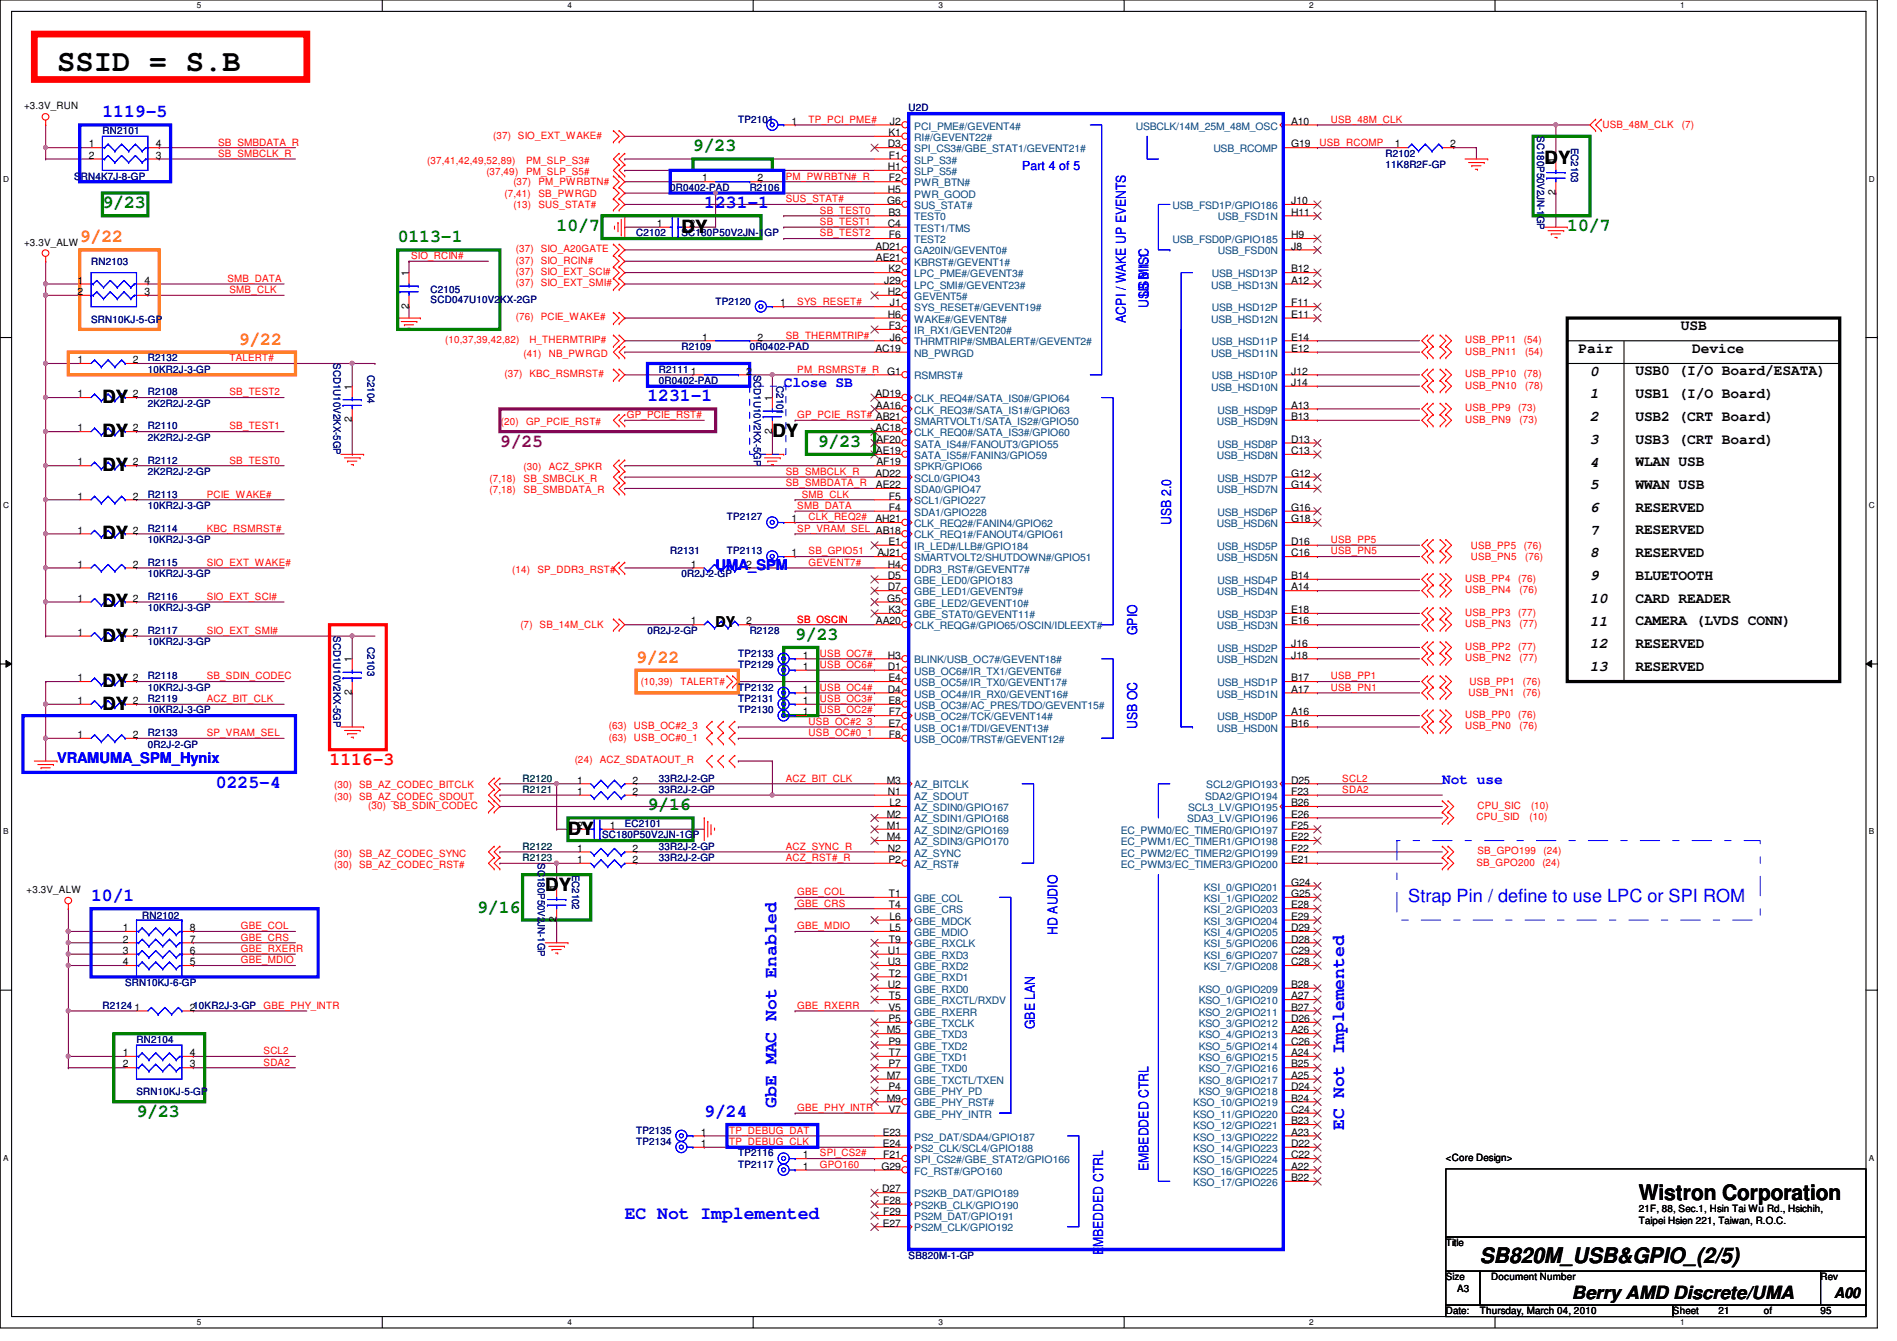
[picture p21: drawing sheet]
<svg xmlns="http://www.w3.org/2000/svg" width="297mm" height="210mm" viewBox="0 0 297 210" stroke-linecap="round" stroke-linejoin="round" font-family="sans-serif">
<defs><g id="words">
<text font-size="4.8" x="8.9" y="11.1">SSID = S.B</text>
<g font-size="3.3">
<text x="256.6" y="187.9">Wistron Corporation</text>
<text x="231.7" y="197.7">SB820M_USB&amp;GPIO_(2/5)</text>
</g>
<g font-size="2.8" fill="#00f">
<text x="16" y="18.4">1119-5</text>
<text x="110.3" y="32.6">1231-1</text>
<text x="101.4" y="62.8">1231-1</text>
<text x="33.8" y="123.3">0225-4</text>
<text x="14.3" y="141.1">10/1</text>
<text x="220.5" y="141.2">Strap Pin / define to use LPC or SPI ROM</text>
<text x="121.6" y="173.4" transform="rotate(-90 121.6 173.4)">GbE MAC Not Enabled</text>
<text x="110.3" y="174.8">9/24</text>
<text x="210.5" y="176.9" transform="rotate(-90 210.5 176.9)">EC Not Implemented</text>
<text x="97.8" y="190.8">EC Not Implemented</text>
</g>
<g font-size="2.8" fill="#008000">
<text x="108.5" y="23.7">9/23</text>
<text x="16" y="32.6">9/23</text>
<text x="62.3" y="37.9">0113-1</text>
<text x="87.2" y="36.2">10/7</text>
<text x="245.4" y="36.2">10/7</text>
<text x="128.1" y="69.9">9/23</text>
<text x="124.5" y="100.2">9/23</text>
<text x="101.4" y="126.8">9/16</text>
<text x="74.7" y="142.8">9/16</text>
<text x="21.4" y="174.8">9/23</text>
</g>
<g font-size="2.8">
<text x="241.8" y="25.7">DY</text>
<text x="106.7" y="36.4">DY</text>
<text x="16" y="63.1">DY</text>
<text x="16" y="68.4">DY</text>
<text x="120.9" y="68.4">DY</text>
<text x="16" y="73.7">DY</text>
<text x="16" y="84.4">DY</text>
<text x="16" y="95.1">DY</text>
<text x="16" y="100.4">DY</text>
<text x="16" y="107.5">DY</text>
<text x="16" y="111.1">DY</text>
<text x="88.9" y="130.6">DY</text>
<text x="85.4" y="139.5">DY</text>
<text x="246.1" y="203.3">Berry AMD Discrete/UMA</text>
</g>
<g font-size="2.8" fill="#ff8000">
<text x="12.5" y="37.9">9/22</text>
<text x="37.4" y="53.9">9/22</text>
<text x="99.6" y="103.7">9/22</text>
</g>
<text font-size="2.8" fill="#800080" x="78.3" y="69.9">9/25</text>
<text font-size="2.8" fill="#f00" x="51.6" y="119.7">1116-3</text>
<g font-size="2.3">
<text x="263.2" y="51.6">USB</text>
<text x="247.2" y="55.2">Pair</text>
<text x="249" y="58.8">0</text>
<text x="256.1" y="58.8">USB0 (I/O Board/ESATA)</text>
<text x="265" y="55.2">Device</text>
<text x="249" y="65.9">2</text>
<text x="249" y="62.4">1</text>
<text x="256.1" y="62.3">USB1 (I/O Board)</text>
<text x="256.1" y="65.9">USB2 (CRT Board)</text>
<text x="249" y="69.5">3</text>
<text x="256.1" y="69.4">USB3 (CRT Board)</text>
<text x="249" y="73">4</text>
<text x="249" y="76.6">5</text>
<text x="256.1" y="73">WLAN USB</text>
<text x="256.1" y="76.5">WWAN USB</text>
<text x="249" y="80.1">6</text>
<text x="249" y="83.7">7</text>
<text x="256.1" y="80.1">RESERVED</text>
<text x="256.1" y="83.7">RESERVED</text>
<text x="249" y="87.2">8</text>
<text x="256.1" y="87.2">RESERVED</text>
<text x="249" y="94.4">10</text>
<text x="249" y="90.8">9</text>
<text x="256.1" y="90.8">BLUETOOTH</text>
<text x="256.1" y="94.3">CARD READER</text>
<text x="112.1" y="98.1">DY</text>
<text x="249" y="101.5">12</text>
<text x="249" y="97.9">11</text>
<text x="256.1" y="101.4">RESERVED</text>
<text x="256.1" y="97.9">CAMERA (LVDS CONN)</text>
<text x="249" y="105">13</text>
<text x="256.1" y="105">RESERVED</text>
<text x="287.2" y="203.2">A00</text>
</g>
<g font-size="2.3" fill="#00f">
<text x="122.7" y="60.5">Close SB</text>
<text x="112.1" y="89.2">UMA_SPM</text>
<text x="8.9" y="119.5">VRAMUMA_SPM_Hynix</text>
<text x="225.8" y="122.8">Not use</text>
</g>
<g font-size="2.1" fill="#00f">
<text x="179.8" y="46.6" transform="rotate(-90 179.8 46.6)">USB 1.1</text>
<text x="176.3" y="50.5" transform="rotate(-90 176.3 50.5)">ACPI / WAKE UP EVENTS</text>
<text x="179.8" y="48.2" transform="rotate(-90 179.8 48.2)">USB MISC</text>
<text x="183.4" y="82.1" transform="rotate(-90 183.4 82.1)">USB 2.0</text>
<text x="178.1" y="99.4" transform="rotate(-90 178.1 99.4)">GPIO</text>
<text x="178.1" y="114.1" transform="rotate(-90 178.1 114.1)">USB OC</text>
<text x="165.6" y="146.3" transform="rotate(-90 165.6 146.3)">HD AUDIO</text>
<text x="162" y="161.1" transform="rotate(-90 162 161.1)">GBE LAN</text>
<text x="179.8" y="183.3" transform="rotate(-90 179.8 183.3)">EMBEDDED CTRL</text>
<text x="172.7" y="196.5" transform="rotate(-90 172.7 196.5)">EMBEDDED CTRL</text>
</g>
<text font-size="1.9" fill="#00f" x="160.1" y="26.7">Part 4 of 5</text>
<g font-size="1.6">
<text x="3.8" y="17.1">+3.3V_RUN</text>
<text x="13.9" y="23.1">1</text>
<text x="24.4" y="23.1">4</text>
<text x="123.9" y="19.5">1</text>
<text x="139" y="23.1">D3</text>
<text x="139.1" y="21.3">K1</text>
<text x="139.4" y="19.5">J2</text>
<text x="202.2" y="19.5">A10</text>
<text x="202.2" y="23.1">G19</text>
<text x="218.4" y="23.1">1</text>
<text x="227.1" y="23.1">2</text>
<text x="13.9" y="24.8">2</text>
<text x="24.4" y="24.8">3</text>
<text x="109.9" y="28.4">1</text>
<text x="118.6" y="28.4">2</text>
<text x="139" y="26.6">H1</text>
<text x="139.2" y="24.8">F1</text>
<text x="139.2" y="28.4">F2</text>
<text x="243.6" y="25.4" transform="rotate(-90 243.6 25.4)">1</text>
<text x="102.8" y="35.5">1</text>
<text x="107.9" y="35.5">2</text>
<text x="138.9" y="32">G6</text>
<text x="139" y="30.2">H5</text>
<text x="139" y="35.5">C4</text>
<text x="139.1" y="33.7">B3</text>
<text x="202.2" y="32">J10</text>
<text x="202.2" y="33.7">H11</text>
<text x="243.6" y="30.6" transform="rotate(-90 243.6 30.6)">2</text>
<text x="3.8" y="38.4">+3.3V_ALW</text>
<text x="137.1" y="39.1">AD21</text>
<text x="137.2" y="40.9">AE21</text>
<text x="139.2" y="37.3">F6</text>
<text x="202.2" y="37.3">H9</text>
<text x="202.2" y="39.1">J8</text>
<text x="12.1" y="44.4">1</text>
<text x="12.1" y="46.2">2</text>
<text x="22.6" y="46.2">3</text>
<text x="22.6" y="44.4">4</text>
<text x="64" y="43.2" transform="rotate(-90 64 43.2)">1</text>
<text x="122.2" y="48">1</text>
<text x="138.5" y="44.4">J29</text>
<text x="139" y="46.2">H2</text>
<text x="139.1" y="42.6">K2</text>
<text x="139.4" y="48">J1</text>
<text x="202.2" y="42.6">B12</text>
<text x="202.2" y="44.4">A12</text>
<text x="202.2" y="48">F11</text>
<text x="64" y="48.3" transform="rotate(-90 64 48.3)">2</text>
<text x="109.9" y="53.3">1</text>
<text x="118.6" y="53.3">2</text>
<text x="139" y="49.7">H6</text>
<text x="139.2" y="51.5">F3</text>
<text x="139.4" y="53.3">J6</text>
<text x="202.2" y="53.3">E14</text>
<text x="202.2" y="49.7">E11</text>
<text x="12.1" y="56.9">1</text>
<text x="20.8" y="56.9">2</text>
<text x="108.2" y="58.6">1</text>
<text x="116.8" y="58.6">2</text>
<text x="137.1" y="55.1">AC19</text>
<text x="138.9" y="58.6">G1</text>
<text x="202.2" y="55.1">E12</text>
<text x="202.2" y="58.6">J12</text>
<text x="12.1" y="62.2">1</text>
<text x="20.8" y="62.2">2</text>
<text x="55.1" y="61" transform="rotate(-90 55.1 61)">1</text>
<text x="120.9" y="62.8" transform="rotate(-90 120.9 62.8)">1</text>
<text x="137.1" y="62.2">AD19</text>
<text x="137.2" y="64">AA16</text>
<text x="202.2" y="64">A13</text>
<text x="202.2" y="65.7">B13</text>
<text x="202.2" y="60.4">J14</text>
<text x="12.1" y="67.5">1</text>
<text x="20.8" y="67.5">2</text>
<text x="55.1" y="66.1" transform="rotate(-90 55.1 66.1)">2</text>
<text x="120.9" y="67.9" transform="rotate(-90 120.9 67.9)">2</text>
<text x="137.1" y="67.5">AC18</text>
<text x="137.2" y="71.1">AE19</text>
<text x="137.2" y="69.3">AF20</text>
<text x="202.2" y="69.3">D13</text>
<text x="202.2" y="71.1">C13</text>
<text x="12.1" y="72.9">1</text>
<text x="20.8" y="72.9">2</text>
<text x="137.1" y="74.6">AD22</text>
<text x="137.2" y="76.4">AE22</text>
<text x="137.2" y="72.9">AF19</text>
<text x="202.2" y="74.6">G12</text>
<text x="202.2" y="76.4">G14</text>
<text x="12.1" y="78.2">1</text>
<text x="12.1" y="83.5">1</text>
<text x="20.8" y="78.2">2</text>
<text x="20.8" y="83.5">2</text>
<text x="123.9" y="81.7">1</text>
<text x="137.1" y="81.7">AH21</text>
<text x="139.2" y="78.2">F5</text>
<text x="139.2" y="80">F4</text>
<text x="202.2" y="80">G16</text>
<text x="202.2" y="81.7">G18</text>
<text x="12.1" y="88.9">1</text>
<text x="20.8" y="88.9">2</text>
<text x="108.2" y="88.9">1</text>
<text x="116.8" y="88.9">2</text>
<text x="123.9" y="87.1">1</text>
<text x="137.4" y="87.1">AJ21</text>
<text x="139" y="88.9">H4</text>
<text x="139.1" y="85.3">E1</text>
<text x="202.2" y="85.3">D16</text>
<text x="202.2" y="87.1">C16</text>
<text x="12.1" y="94.2">1</text>
<text x="20.8" y="94.2">2</text>
<text x="138.9" y="94.2">G5</text>
<text x="139" y="92.4">D7</text>
<text x="139" y="90.6">D5</text>
<text x="139.1" y="96">K3</text>
<text x="202.2" y="90.6">B14</text>
<text x="202.2" y="92.4">A14</text>
<text x="202.2" y="96">E18</text>
<text x="12.1" y="99.5">1</text>
<text x="20.8" y="99.5">2</text>
<text x="108.2" y="97.7">1</text>
<text x="116.8" y="97.7">2</text>
<text x="137.2" y="97.7">AA20</text>
<text x="202.2" y="97.7">E16</text>
<text x="202.2" y="101.3">J16</text>
<text x="12.1" y="106.6">1</text>
<text x="20.8" y="106.6">2</text>
<text x="55.1" y="103.7" transform="rotate(-90 55.1 103.7)">1</text>
<text x="125.7" y="104.9">1</text>
<text x="125.7" y="103.1">1</text>
<text x="139" y="104.9">D1</text>
<text x="139" y="103.1">H3</text>
<text x="139.1" y="106.6">E4</text>
<text x="202.2" y="103.1">J18</text>
<text x="202.2" y="106.6">B17</text>
<text x="12.1" y="110.2">1</text>
<text x="20.8" y="110.2">2</text>
<text x="55.1" y="108.8" transform="rotate(-90 55.1 108.8)">2</text>
<text x="125.7" y="108.4">1</text>
<text x="125.7" y="110.2">1</text>
<text x="125.7" y="112">1</text>
<text x="139" y="108.4">D4</text>
<text x="139.1" y="110.2">E8</text>
<text x="139.1" y="113.7">E7</text>
<text x="139.2" y="112">F7</text>
<text x="202.2" y="108.4">A17</text>
<text x="202.2" y="112">A16</text>
<text x="202.2" y="113.7">B16</text>
<text x="12.1" y="115.5">1</text>
<text x="20.8" y="115.5">2</text>
<text x="139.2" y="115.5">F8</text>
<text x="90.4" y="122.6">1</text>
<text x="90.4" y="124.4">1</text>
<text x="99.1" y="122.6">2</text>
<text x="99.1" y="124.4">2</text>
<text x="138.8" y="122.6">M3</text>
<text x="139" y="124.4">N1</text>
<text x="202.2" y="122.6">D25</text>
<text x="202.2" y="124.4">F23</text>
<text x="90.4" y="129.8">2</text>
<text x="95.5" y="129.8">1</text>
<text x="138.8" y="131.5">M4</text>
<text x="138.8" y="129.8">M1</text>
<text x="138.8" y="128">M2</text>
<text x="139.3" y="126.2">L2</text>
<text x="202.2" y="129.8">F25</text>
<text x="202.2" y="126.2">B26</text>
<text x="202.2" y="128">E26</text>
<text x="202.2" y="131.5">E22</text>
<text x="90.4" y="135.1">1</text>
<text x="90.4" y="133.3">1</text>
<text x="99.1" y="135.1">2</text>
<text x="99.1" y="133.3">2</text>
<text x="139" y="133.3">N2</text>
<text x="139.1" y="135.1">P2</text>
<text x="202.2" y="133.3">F22</text>
<text x="202.2" y="135.1">E21</text>
<text x="4.1" y="139.8">+3.3V_ALW</text>
<text x="87.1" y="139.2" transform="rotate(-90 87.1 139.2)">1</text>
<text x="139.2" y="142.2">T4</text>
<text x="139.2" y="140.4">T1</text>
<text x="139.3" y="144">L6</text>
<text x="202.2" y="138.6">G24</text>
<text x="202.2" y="140.4">G25</text>
<text x="202.2" y="142.2">E28</text>
<text x="202.2" y="144">E29</text>
<text x="19.3" y="145.8">1</text>
<text x="19.3" y="147.5">2</text>
<text x="19.3" y="149.3">3</text>
<text x="29.7" y="149.3">6</text>
<text x="29.7" y="147.5">7</text>
<text x="29.7" y="145.8">8</text>
<text x="87.1" y="144.4" transform="rotate(-90 87.1 144.4)">2</text>
<text x="139" y="149.3">U1</text>
<text x="139.2" y="147.5">T9</text>
<text x="139.3" y="145.8">L5</text>
<text x="202.2" y="145.8">D29</text>
<text x="202.2" y="147.5">D28</text>
<text x="202.2" y="149.3">C29</text>
<text x="19.3" y="151.1">4</text>
<text x="29.7" y="151.1">5</text>
<text x="139" y="154.6">U2</text>
<text x="139" y="151.1">U3</text>
<text x="139.2" y="152.9">T2</text>
<text x="202.2" y="151.1">C28</text>
<text x="202.2" y="154.6">B28</text>
<text x="21" y="158.2">1</text>
<text x="29.7" y="158.2">210KR2J-3-GP</text>
<text x="138.8" y="161.8">M5</text>
<text x="139.1" y="158.2">V5</text>
<text x="139.1" y="160">P5</text>
<text x="139.2" y="156.4">T5</text>
<text x="202.2" y="156.4">A27</text>
<text x="202.2" y="158.2">B27</text>
<text x="202.2" y="160">D26</text>
<text x="202.2" y="161.8">A26</text>
<text x="19.3" y="165.3">1</text>
<text x="19.3" y="167.1">2</text>
<text x="29.7" y="167.1">3</text>
<text x="29.7" y="165.3">4</text>
<text x="139.1" y="163.5">P9</text>
<text x="139.1" y="167.1">P7</text>
<text x="139.2" y="165.3">T7</text>
<text x="202.2" y="163.5">C26</text>
<text x="202.2" y="165.3">A24</text>
<text x="202.2" y="167.1">B25</text>
<text x="138.8" y="168.9">M7</text>
<text x="138.8" y="172.4">M9</text>
<text x="139.1" y="170.6">P4</text>
<text x="202.2" y="168.9">A25</text>
<text x="202.2" y="170.6">D24</text>
<text x="202.2" y="172.4">B24</text>
<text x="109.7" y="177.8">1</text>
<text x="109.7" y="179.5">1</text>
<text x="138.2" y="177.8">E23</text>
<text x="138.2" y="179.5">E24</text>
<text x="139.1" y="174.2">V7</text>
<text x="202.2" y="174.2">C24</text>
<text x="202.2" y="176">B23</text>
<text x="202.2" y="177.8">A23</text>
<text x="202.2" y="179.5">D22</text>
<text x="125.7" y="181.3">1</text>
<text x="125.7" y="183.1">1</text>
<text x="138" y="183.1">G29</text>
<text x="138.3" y="181.3">F21</text>
<text x="202.2" y="184.9">B22</text>
<text x="202.2" y="183.1">A22</text>
<text x="202.2" y="181.3">C22</text>
<text x="226.4" y="181.7">&lt;Core Design&gt;</text>
<text x="138.1" y="186.6">D27</text>
<text x="138.2" y="192">E27</text>
<text x="138.3" y="188.4">F28</text>
<text x="138.3" y="190.2">F29</text>
<text x="256.6" y="189.7">21F, 88, Sec.1, Hsin Tai Wu Rd., Hsichih,</text>
<text x="256.6" y="191.6">Taipei Hsien 221, Taiwan, R.O.C.</text>
<text x="226.4" y="195.1">Title</text>
<text x="226.4" y="200.4">Size</text>
<text x="228.2" y="202.2">A3</text>
<text x="233.5" y="200.4">Document Number</text>
<text x="285.1" y="200.4">Rev</text>
<text x="226.4" y="205.7">Date:</text>
<text x="231.7" y="205.7">Thursday, March 04, 2010</text>
<text x="262" y="205.7">Sheet</text>
<text x="269.1" y="205.7">21</text>
<text x="276.2" y="205.7">of</text>
<text x="285.1" y="205.7">95</text>
</g>
<g font-size="1.6" fill="#000080">
<text x="142.3" y="17.4">U2D</text>
<text x="16" y="21">RN2101</text>
<text x="115.6" y="19.2">TP2101</text>
<text x="240.7" y="21.3" transform="rotate(90 240.7 21.3)">SC180P50V2JN-1GP</text>
<text x="246" y="23.1" transform="rotate(90 246 23.1)">EC2103</text>
<text x="11.6" y="28.1">SRN4K7J-8-GP</text>
<text x="104.9" y="29.9">0R0402-PAD</text>
<text x="117.4" y="29.9">R2106</text>
<text x="217" y="24.6">R2102</text>
<text x="217" y="26.3">11K8R2F-GP</text>
<text x="14.3" y="41.4">RN2103</text>
<text x="99.6" y="37">C2102</text>
<text x="106.7" y="37">SC180P50V2JN-1GP</text>
<text x="67.4" y="45.9">C2105</text>
<text x="67.4" y="47.5">SCD047U10V2KX-2GP</text>
<text x="112.1" y="47.7">TP2120</text>
<text x="14.3" y="50.5">SRN10KJ-5-GP</text>
<text x="23.2" y="56.6">R2132</text>
<text x="23.2" y="58.3">10KR2J-3-GP</text>
<text x="52.2" y="56.9" transform="rotate(90 52.2 56.9)">SCD1U10V2KX-5GP</text>
<text x="57.6" y="58.7" transform="rotate(90 57.6 58.7)">C2104</text>
<text x="103.2" y="58.3">R2111</text>
<text x="106.7" y="54.8">R2109</text>
<text x="117.4" y="54.8">0R0402-PAD</text>
<text x="118" y="58.7" transform="rotate(90 118 58.7)">SCD1U10V2KX-5GP</text>
<text x="23.2" y="61.9">R2108</text>
<text x="23.2" y="63.7">2K2R2J-2-GP</text>
<text x="103.2" y="60.1">0R0402-PAD</text>
<text x="121.6" y="60.5" transform="rotate(90 121.6 60.5)">C2101</text>
<text x="23.2" y="67.2">R2110</text>
<text x="23.2" y="69">2K2R2J-2-GP</text>
<text x="23.2" y="77.9">R2113</text>
<text x="23.2" y="72.6">R2112</text>
<text x="23.2" y="74.3">2K2R2J-2-GP</text>
<text x="23.2" y="79.7">10KR2J-3-GP</text>
<text x="23.2" y="83.2">R2114</text>
<text x="113.8" y="81.4">TP2127</text>
<text x="23.2" y="85">10KR2J-3-GP</text>
<text x="23.2" y="88.6">R2115</text>
<text x="104.9" y="86.8">R2131</text>
<text x="113.8" y="86.8">TP2113</text>
<text x="23.2" y="90.3">10KR2J-3-GP</text>
<text x="23.2" y="93.9">R2116</text>
<text x="23.2" y="95.7">10KR2J-3-GP</text>
<text x="106.7" y="90.3">0R2J-2-GP</text>
<text x="23.2" y="99.2">R2117</text>
<text x="23.2" y="101">10KR2J-3-GP</text>
<text x="52.2" y="99.6" transform="rotate(90 52.2 99.6)">SCD1U10V2KX-5GP</text>
<text x="57.6" y="101.3" transform="rotate(90 57.6 101.3)">C2103</text>
<text x="101.4" y="99.2">0R2J-2-GP</text>
<text x="117.4" y="99.2">R2128</text>
<text x="23.2" y="106.3">R2118</text>
<text x="115.6" y="104.6">TP2129</text>
<text x="115.6" y="102.8">TP2133</text>
<text x="23.2" y="108.1">10KR2J-3-GP</text>
<text x="23.2" y="109.9">R2119</text>
<text x="23.2" y="111.7">10KR2J-3-GP</text>
<text x="115.6" y="108.1">TP2132</text>
<text x="115.6" y="109.9">TP2131</text>
<text x="115.6" y="111.7">TP2130</text>
<text x="23.2" y="115.2">R2133</text>
<text x="23.2" y="117">0R2J-2-GP</text>
<text x="103.2" y="122.3">33R2J-2-GP</text>
<text x="103.2" y="124.1">33R2J-2-GP</text>
<text x="94.3" y="131.2">SC180P50V2JN-1GP</text>
<text x="97.8" y="129.5">EC2101</text>
<text x="84.2" y="135.1" transform="rotate(90 84.2 135.1)">SC180P50V2JN-1GP</text>
<text x="89.6" y="136.9" transform="rotate(90 89.6 136.9)">EC2102</text>
<text x="103.2" y="134.8">33R2J-2-GP</text>
<text x="103.2" y="133">33R2J-2-GP</text>
<text x="22.3" y="143.8">RN2102</text>
<text x="19.6" y="154.3">SRN10KJ-6-GP</text>
<text x="16" y="157.9">R2124</text>
<text x="21.4" y="163.2">RN2104</text>
<text x="21.4" y="171.4">SRN10KJ-5-GP</text>
<text x="99.6" y="177.5">TP2135</text>
<text x="99.6" y="179.2">TP2134</text>
<text x="115.6" y="181">TP2116</text>
<text x="115.6" y="182.8">TP2117</text>
<text x="142.3" y="197">SB820M-1-GP</text>
</g>
<g font-size="1.6" fill="#f00">
<text x="34.2" y="22.8">SB_SMBDATA_R</text>
<text x="77.2" y="21.7">(37)</text>
<text x="81.1" y="21.7">SIO_EXT_WAKE#</text>
<text x="126.6" y="19.2">TP_PCI_PME#</text>
<text x="206.6" y="22.8">USB_RCOMP</text>
<text x="208.4" y="19.2">USB_48M_CLK</text>
<text x="250.9" y="20.1">USB_48M_CLK</text>
<text x="263.4" y="20.1">(7)</text>
<text x="34.2" y="24.6">SB_SMBCLK_R</text>
<text x="66.9" y="25.6">(37,41,42,49,52,89)</text>
<text x="76.2" y="27.4">(37,49)</text>
<text x="80.4" y="29">(37)</text>
<text x="82.4" y="25.6">PM_SLP_S3#</text>
<text x="82.4" y="27.4">PM_SLP_S5#</text>
<text x="84.3" y="29">PM_PWRBTN#</text>
<text x="123.1" y="28.1">PM_PWRBTN#_R</text>
<text x="79" y="30.8">(7,41)</text>
<text x="80.4" y="32.6">(13)</text>
<text x="84.3" y="30.8">SB_PWRGD</text>
<text x="84.3" y="32.6">SUS_STAT#</text>
<text x="123.1" y="31.7">SUS_STAT#</text>
<text x="128.4" y="33.4">SB_TEST0</text>
<text x="128.4" y="35.2">SB_TEST1</text>
<text x="64.4" y="40.6">SIO_RCIN#</text>
<text x="80.8" y="39.5">(37)</text>
<text x="80.8" y="41.3">(37)</text>
<text x="84.7" y="39.5">SIO_A20GATE</text>
<text x="84.7" y="41.3">SIO_RCIN#</text>
<text x="128.4" y="37">SB_TEST2</text>
<text x="35.6" y="44.1">SMB_DATA</text>
<text x="35.9" y="45.9">SMB_CLK</text>
<text x="80.8" y="43.1">(37)</text>
<text x="80.8" y="44.8">(37)</text>
<text x="84.7" y="43.1">SIO_EXT_SCI#</text>
<text x="84.7" y="44.8">SIO_EXT_SMI#</text>
<text x="124.8" y="47.7">SYS_RESET#</text>
<text x="69.7" y="53.7">(10,37,39,42,82)</text>
<text x="80.8" y="50.2">(76)</text>
<text x="82.9" y="53.7">H_THERMTRIP#</text>
<text x="84.7" y="50.2">PCIE_WAKE#</text>
<text x="123.1" y="53">SB_THERMTRIP#</text>
<text x="229.4" y="53.7">USB_PP11</text>
<text x="238.6" y="53.7">(54)</text>
<text x="35.9" y="56.6">TALERT#</text>
<text x="79" y="59.1">(37)</text>
<text x="82" y="55.8">(41)</text>
<text x="82.9" y="59.1">KBC_RSMRST#</text>
<text x="85.9" y="55.8">NB_PWRGD</text>
<text x="124.8" y="58.3">PM_RSMRST#_R</text>
<text x="229.4" y="55.5">USB_PN11</text>
<text x="229.4" y="59.1">USB_PP10</text>
<text x="238.6" y="59.1">(78)</text>
<text x="238.8" y="55.5">(54)</text>
<text x="35.9" y="61.9">SB_TEST2</text>
<text x="98.2" y="65.4">GP_PCIE_RST#</text>
<text x="124.8" y="65.4">GP_PCIE_RST# AB21</text>
<text x="229.4" y="60.8">USB_PN10</text>
<text x="229.4" y="64.4">USB_PP9</text>
<text x="237.7" y="64.4">(73)</text>
<text x="238.8" y="60.8">(78)</text>
<text x="35.9" y="67.2">SB_TEST1</text>
<text x="78.4" y="66.5">(20)</text>
<text x="82.4" y="66.5">GP_PCIE_RST#</text>
<text x="229.4" y="66.2">USB_PN9</text>
<text x="238" y="66.2">(73)</text>
<text x="32.4" y="77.9">PCIE_WAKE#</text>
<text x="35.9" y="72.6">SB_TEST0</text>
<text x="76.7" y="75.4">(7,18)</text>
<text x="76.7" y="77.2">(7,18)</text>
<text x="82" y="73.6">(30)</text>
<text x="82" y="75.4">SB_SMBCLK_R</text>
<text x="82" y="77.2">SB_SMBDATA_R</text>
<text x="85.9" y="73.6">ACZ_SPKR</text>
<text x="123.1" y="74.3">SB_SMBCLK_R</text>
<text x="123.1" y="76.1">SB_SMBDATA_R</text>
<text x="125.6" y="77.9">SMB_CLK</text>
<text x="32.4" y="83.2">KBC_RSMRST#</text>
<text x="124.8" y="83.2">SP_VRAM_SEL AB18</text>
<text x="124.8" y="79.7">SMB_DATA</text>
<text x="126.6" y="81.4">CLK_REQ2#</text>
<text x="32.4" y="88.6">SIO_EXT_WAKE#</text>
<text x="80.2" y="89.6">(14)</text>
<text x="84.2" y="89.6">SP_DDR3_RST#</text>
<text x="126.6" y="86.8">SB_GPIO51</text>
<text x="126.6" y="88.6">GEVENT7#</text>
<text x="208.4" y="85">USB_PP5</text>
<text x="208.4" y="86.8">USB_PN5</text>
<text x="230.3" y="85.9">USB_PP5</text>
<text x="230.3" y="87.7">USB_PN5</text>
<text x="238.6" y="85.9">(76)</text>
<text x="238.8" y="87.7">(76)</text>
<text x="32.4" y="93.9">SIO_EXT_SCI#</text>
<text x="229.4" y="92.8">USB_PN4</text>
<text x="229.4" y="91.1">USB_PP4</text>
<text x="237.7" y="91.1">(76)</text>
<text x="238" y="92.8">(76)</text>
<text x="32.4" y="99.2">SIO_EXT_SMI#</text>
<text x="81.5" y="98.3">(7)</text>
<text x="84.5" y="98.3">SB_14M_CLK</text>
<text x="124.8" y="97.5">SB_OSCIN</text>
<text x="229.4" y="98.2">USB_PN3</text>
<text x="229.4" y="96.4">USB_PP3</text>
<text x="229.4" y="101.7">USB_PP2</text>
<text x="237.7" y="96.4">(77)</text>
<text x="237.7" y="101.7">(77)</text>
<text x="238" y="98.2">(77)</text>
<text x="32.4" y="106.3">SB_SDIN_CODEC</text>
<text x="100.3" y="107.2">(10,39)</text>
<text x="106.5" y="107.2">TALERT#</text>
<text x="128.4" y="102.8">USB_OC7#</text>
<text x="128.4" y="104.6">USB_OC6#</text>
<text x="208.4" y="106.3">USB_PP1</text>
<text x="229.4" y="103.5">USB_PN2</text>
<text x="230.1" y="107.2">USB_PP1</text>
<text x="238" y="103.5">(77)</text>
<text x="238.5" y="107.2">(76)</text>
<text x="32.4" y="109.9">ACZ_BIT_CLK</text>
<text x="126.6" y="113.5">USB_OC#2_3</text>
<text x="128.4" y="108.1">USB_OC4#</text>
<text x="128.4" y="109.9">USB_OC3#</text>
<text x="128.4" y="111.7">USB_OC2#</text>
<text x="208.4" y="108.1">USB_PN1</text>
<text x="229.4" y="112.4">USB_PP0</text>
<text x="230" y="109">USB_PN1</text>
<text x="237.7" y="112.4">(76)</text>
<text x="238.5" y="109">(76)</text>
<text x="32.4" y="115.2">SP_VRAM_SEL</text>
<text x="90" y="119.5">(24)</text>
<text x="93.9" y="119.5">ACZ_SDATAOUT_R</text>
<text x="95.3" y="114.2">(63)</text>
<text x="95.3" y="116">(63)</text>
<text x="99.3" y="114.2">USB_OC#2_3</text>
<text x="99.3" y="116">USB_OC#0_1</text>
<text x="126.6" y="115.2">USB_OC#0_1</text>
<text x="229.4" y="114.2">USB_PN0</text>
<text x="238" y="114.2">(76)</text>
<text x="52.3" y="125.2">(30)</text>
<text x="52.3" y="123.4">(30)</text>
<text x="56.2" y="125.2">SB_AZ_CODEC_SDOUT</text>
<text x="56.2" y="123.4">SB_AZ_CODEC_BITCLK</text>
<text x="123.1" y="122.3">ACZ_BIT_CLK</text>
<text x="210.2" y="122.3">SCL2</text>
<text x="210.2" y="124.1">SDA2</text>
<text x="57.7" y="126.6">(30)</text>
<text x="61.5" y="126.6">SB_SDIN_CODEC</text>
<text x="231.2" y="128.4">CPU_SID</text>
<text x="231.3" y="126.6">CPU_SIC</text>
<text x="239.5" y="128.4">(10)</text>
<text x="239.7" y="126.6">(10)</text>
<text x="52.3" y="135.8">(30)</text>
<text x="52.3" y="134.1">(30)</text>
<text x="56.2" y="135.8">SB_AZ_CODEC_RST#</text>
<text x="56.2" y="134.1">SB_AZ_CODEC_SYNC</text>
<text x="123.1" y="134.8">ACZ_RST#_R</text>
<text x="123.1" y="133">ACZ_SYNC_R</text>
<text x="231.2" y="135.5">SB_GPO200</text>
<text x="231.3" y="133.7">SB_GPO199</text>
<text x="241.5" y="135.5">(24)</text>
<text x="241.7" y="133.7">(24)</text>
<text x="124.8" y="140.1">GBE_COL</text>
<text x="124.8" y="141.9">GBE_CRS</text>
<text x="37.7" y="147.2">GBE_CRS</text>
<text x="37.7" y="145.5">GBE_COL</text>
<text x="37.7" y="149">GBE_RXERR</text>
<text x="124.8" y="145.5">GBE_MDIO</text>
<text x="37.7" y="150.8">GBE_MDIO</text>
<text x="41.3" y="157.9">GBE_PHY_INTR</text>
<text x="124.8" y="157.9">GBE_RXERR</text>
<text x="41.3" y="165">SCL2</text>
<text x="41.3" y="166.8">SDA2</text>
<text x="124.8" y="173.9">GBE_PHY_INTR</text>
<text x="114.2" y="177.5">TP_DEBUG_DAT</text>
<text x="114.2" y="179.2">TP_DEBUG_CLK</text>
<text x="128.4" y="182.8">GPO160</text>
<text x="128.4" y="181">SPI_CS2#</text>
</g>
<g font-size="1.6" fill="#004080">
<text x="143.2" y="20.3">PCI_PME#/GEVENT4#</text>
<text x="143.2" y="22.1">RI#/GEVENT22#</text>
<text x="143.2" y="23.8">SPI_CS3#/GBE_STAT1/GEVENT21#</text>
<text x="177.8" y="20.3">USBCLK/14M_25M_48M_OSC</text>
<text x="190" y="23.8">USB_RCOMP</text>
<text x="143.2" y="25.6">SLP_S3#</text>
<text x="143.2" y="27.4">SLP_S5#</text>
<text x="143.2" y="29.2">PWR_BTN#</text>
<text x="143.2" y="30.9">PWR_GOOD</text>
<text x="143.2" y="32.7">SUS_STAT#</text>
<text x="143.2" y="34.5">TEST0</text>
<text x="183.6" y="32.7">USB_FSD1P/GPIO186</text>
<text x="190.7" y="34.5">USB_FSD1N</text>
<text x="143.2" y="39.8">GA20IN/GEVENT0#</text>
<text x="143.2" y="41.6">KBRST#/GEVENT1#</text>
<text x="143.2" y="36.3">TEST1/TMS</text>
<text x="143.2" y="38.1">TEST2</text>
<text x="183.6" y="38.1">USB_FSD0P/GPIO185</text>
<text x="190.7" y="39.8">USB_FSD0N</text>
<text x="143.2" y="43.4">LPC_PME#/GEVENT3#</text>
<text x="143.2" y="45.2">LPC_SMI#/GEVENT23#</text>
<text x="143.2" y="46.9">GEVENT5#</text>
<text x="189.6" y="45.2">USB_HSD13N</text>
<text x="189.7" y="43.4">USB_HSD13P</text>
<text x="143.2" y="48.7">SYS_RESET#/GEVENT19#</text>
<text x="143.2" y="50.5">WAKE#/GEVENT8#</text>
<text x="143.2" y="52.3">IR_RX1/GEVENT20#</text>
<text x="189.6" y="50.5">USB_HSD12N</text>
<text x="189.7" y="48.7">USB_HSD12P</text>
<text x="143.2" y="54.1">THRMTRIP#/SMBALERT#/GEVENT2#</text>
<text x="143.2" y="59.4">RSMRST#</text>
<text x="143.2" y="55.8">NB_PWRGD</text>
<text x="189.6" y="55.8">USB_HSD11N</text>
<text x="189.7" y="54.1">USB_HSD11P</text>
<text x="189.7" y="59.4">USB_HSD10P</text>
<text x="143.2" y="62.9">CLK_REQ4#/SATA_IS0#/GPIO64</text>
<text x="143.2" y="64.7">CLK_REQ3#/SATA_IS1#/GPIO63</text>
<text x="189.6" y="61.2">USB_HSD10N</text>
<text x="190.6" y="64.7">USB_HSD9P</text>
<text x="143.2" y="66.5">SMARTVOLT1/SATA_IS2#/GPIO50</text>
<text x="143.2" y="68.3">CLK_REQ0#/SATA_IS3#/GPIO60</text>
<text x="143.2" y="70.1">SATA_IS4#/FANOUT3/GPIO55</text>
<text x="143.2" y="71.8">SATA_IS5#/FANIN3/GPIO59</text>
<text x="190.5" y="66.5">USB_HSD9N</text>
<text x="190.5" y="71.8">USB_HSD8N</text>
<text x="190.6" y="70.1">USB_HSD8P</text>
<text x="143.2" y="73.6">SPKR/GPIO66</text>
<text x="143.2" y="75.4">SCL0/GPIO43</text>
<text x="143.2" y="77.2">SDA0/GPIO47</text>
<text x="190.5" y="77.2">USB_HSD7N</text>
<text x="190.6" y="75.4">USB_HSD7P</text>
<text x="143.2" y="82.5">CLK_REQ2#/FANIN4/GPIO62</text>
<text x="143.2" y="79">SCL1/GPIO227</text>
<text x="143.2" y="80.7">SDA1/GPIO228</text>
<text x="190.5" y="82.5">USB_HSD6N</text>
<text x="190.6" y="80.7">USB_HSD6P</text>
<text x="143.2" y="89.6">DDR3_RST#/GEVENT7#</text>
<text x="143.2" y="87.8">SMARTVOLT2/SHUTDOWN#/GPIO51</text>
<text x="143.2" y="84.3">CLK_REQ1#/FANOUT4/GPIO61</text>
<text x="143.2" y="86.1">IR_LED#/LLB#/GPIO184</text>
<text x="190.5" y="87.8">USB_HSD5N</text>
<text x="190.6" y="86.1">USB_HSD5P</text>
<text x="143.2" y="93.2">GBE_LED1/GEVENT9#</text>
<text x="143.2" y="91.4">GBE_LED0/GPIO183</text>
<text x="143.2" y="95">GBE_LED2/GEVENT10#</text>
<text x="190.5" y="93.2">USB_HSD4N</text>
<text x="190.6" y="91.4">USB_HSD4P</text>
<text x="143.2" y="96.7">GBE_STAT0/GEVENT11#</text>
<text x="143.2" y="98.5">CLK_REQG#/GPIO65/OSCIN/IDLEEXT#</text>
<text x="190.5" y="98.5">USB_HSD3N</text>
<text x="190.6" y="96.7">USB_HSD3P</text>
<text x="143.2" y="105.6">USB_OC6#/IR_TX1/GEVENT6#</text>
<text x="143.2" y="107.4">USB_OC5#/IR_TX0/GEVENT17#</text>
<text x="143.2" y="103.8">BLINK/USB_OC7#/GEVENT18#</text>
<text x="190.5" y="103.8">USB_HSD2N</text>
<text x="190.6" y="102.1">USB_HSD2P</text>
<text x="190.6" y="107.4">USB_HSD1P</text>
<text x="143.2" y="109.2">USB_OC4#/IR_RX0/GEVENT16#</text>
<text x="143.2" y="111">USB_OC3#/AC_PRES/TDO/GEVENT15#</text>
<text x="143.2" y="112.7">USB_OC2#/TCK/GEVENT14#</text>
<text x="190.5" y="109.2">USB_HSD1N</text>
<text x="190.6" y="112.7">USB_HSD0P</text>
<text x="143.2" y="114.5">USB_OC1#/TDI/GEVENT13#</text>
<text x="143.2" y="116.3">USB_OC0#/TRST#/GEVENT12#</text>
<text x="190.5" y="114.5">USB_HSD0N</text>
<text x="143.2" y="123.4">AZ_BITCLK</text>
<text x="143.2" y="125.2">AZ_SDOUT</text>
<text x="188.7" y="125.2">SDA2/GPIO194</text>
<text x="188.9" y="123.4">SCL2/GPIO193</text>
<text x="143.2" y="130.5">AZ_SDIN2/GPIO169</text>
<text x="143.2" y="127">AZ_SDIN0/GPIO167</text>
<text x="143.2" y="128.7">AZ_SDIN1/GPIO168</text>
<text x="175.5" y="130.5">EC_PWM0/EC_TIMER0/GPIO197</text>
<text x="185.9" y="128.7">SDA3_LV/GPIO196</text>
<text x="186.1" y="127">SCL3_LV/GPIO195</text>
<text x="143.2" y="132.3">AZ_SDIN3/GPIO170</text>
<text x="143.2" y="134.1">AZ_SYNC</text>
<text x="143.2" y="135.8">AZ_RST#</text>
<text x="175.5" y="132.3">EC_PWM1/EC_TIMER1/GPIO198</text>
<text x="175.5" y="134.1">EC_PWM2/EC_TIMER2/GPIO199</text>
<text x="175.5" y="135.8">EC_PWM3/EC_TIMER3/GPIO200</text>
<text x="143.2" y="143">GBE_CRS</text>
<text x="143.2" y="141.2">GBE_COL</text>
<text x="188.5" y="139.4">KSI_0/GPIO201</text>
<text x="188.5" y="141.2">KSI_1/GPIO202</text>
<text x="188.5" y="143">KSI_2/GPIO203</text>
<text x="143.2" y="144.7">GBE_MDCK</text>
<text x="143.2" y="146.5">GBE_MDIO</text>
<text x="143.2" y="148.3">GBE_RXCLK</text>
<text x="188.5" y="144.7">KSI_3/GPIO204</text>
<text x="188.5" y="146.5">KSI_4/GPIO205</text>
<text x="188.5" y="148.3">KSI_5/GPIO206</text>
<text x="143.2" y="155.4">GBE_RXD0</text>
<text x="143.2" y="151.8">GBE_RXD2</text>
<text x="143.2" y="150.1">GBE_RXD3</text>
<text x="143.2" y="153.6">GBE_RXD1</text>
<text x="187.7" y="155.4">KSO_0/GPIO209</text>
<text x="188.5" y="150.1">KSI_6/GPIO207</text>
<text x="188.5" y="151.8">KSI_7/GPIO208</text>
<text x="143.2" y="157.2">GBE_RXCTL/RXDV</text>
<text x="143.2" y="159">GBE_RXERR</text>
<text x="143.2" y="160.7">GBE_TXCLK</text>
<text x="187.7" y="157.2">KSO_1/GPIO210</text>
<text x="187.7" y="159">KSO_2/GPIO211</text>
<text x="187.7" y="160.7">KSO_3/GPIO212</text>
<text x="143.2" y="164.3">GBE_TXD2</text>
<text x="143.2" y="162.5">GBE_TXD3</text>
<text x="143.2" y="166.1">GBE_TXD1</text>
<text x="143.2" y="167.9">GBE_TXD0</text>
<text x="187.7" y="162.5">KSO_4/GPIO213</text>
<text x="187.7" y="164.3">KSO_5/GPIO214</text>
<text x="187.7" y="166.1">KSO_6/GPIO215</text>
<text x="187.7" y="167.9">KSO_7/GPIO216</text>
<text x="143.2" y="169.6">GBE_TXCTL/TXEN</text>
<text x="143.2" y="171.4">GBE_PHY_PD</text>
<text x="143.2" y="173.2">GBE_PHY_RST#</text>
<text x="186.8" y="173.2">KSO_10/GPIO219</text>
<text x="187.7" y="169.6">KSO_8/GPIO217</text>
<text x="187.7" y="171.4">KSO_9/GPIO218</text>
<text x="143.2" y="178.5">PS2_DAT/SDA4/GPIO187</text>
<text x="143.2" y="175">GBE_PHY_INTR</text>
<text x="186.8" y="175">KSO_11/GPIO220</text>
<text x="186.8" y="176.7">KSO_12/GPIO221</text>
<text x="186.8" y="178.5">KSO_13/GPIO222</text>
<text x="143.2" y="180.3">PS2_CLK/SCL4/GPIO188</text>
<text x="143.2" y="182.1">SPI_CS2#/GBE_STAT2/GPIO166</text>
<text x="143.2" y="183.9">FC_RST#/GPO160</text>
<text x="186.8" y="185.6">KSO_17/GPIO226</text>
<text x="186.8" y="183.9">KSO_16/GPIO225</text>
<text x="186.8" y="180.3">KSO_14/GPIO223</text>
<text x="186.8" y="182.1">KSO_15/GPIO224</text>
<text x="143.2" y="187.4">PS2KB_DAT/GPIO189</text>
<text x="143.2" y="189.2">PS2KB_CLK/GPIO190</text>
<text x="143.2" y="191">PS2M_DAT/GPIO191</text>
<text x="143.2" y="192.7">PS2M_CLK/GPIO192</text>
</g>
<g font-size="1.6" fill="#004040">
<text x="81.8" y="122.3">R2120</text>
<text x="81.8" y="124.1">R2121</text>
<text x="81.8" y="134.8">R2123</text>
<text x="81.8" y="133">R2122</text>
</g>
<g font-size="1.3">
<text x="30.8" y="1.3">5</text>
<text x="88.9" y="1.3">4</text>
<text x="146.9" y="1.3">3</text>
<text x="205" y="1.3">2</text>
<text x="263.1" y="1.3">1</text>
<text x=".5" y="28.4">D</text>
<text x="292.6" y="28.4">D</text>
<text x=".5" y="79.5">C</text>
<text x="292.6" y="79.5">C</text>
<text x=".5" y="130.6">B</text>
<text x="292.6" y="130.6">B</text>
<text x=".5" y="181.7">A</text>
<text x="292.6" y="181.7">A</text>
<text x="30.8" y="207.4">5</text>
<text x="88.9" y="207.4">4</text>
<text x="146.9" y="207.4">3</text>
<text x="205" y="207.4">2</text>
<text x="263.1" y="207.4">1</text>
</g>
</g></defs>
<path d="M0 0h294v207.9h-294zM1.8 1.8h290.4v204.3h-290.4z" fill="none" stroke="#000" stroke-width=".17"/>
<g fill="#fff">
<path d="M30.8 .2h.7v1.4h-.7z"/>
<path d="M30.8 206.2h.7v1.4h-.7z"/>
</g>
<path d="M59.9 0v1.8M59.9 206.1v1.8" fill="none" stroke="#000" stroke-width=".17"/>
<g fill="#fff">
<path d="M88.9 .2h.6v1.4h-.6z"/>
<path d="M88.9 206.2h.6v1.4h-.6z"/>
</g>
<path d="M117.9 0v1.8M117.9 206.1v1.8" fill="none" stroke="#000" stroke-width=".17"/>
<g fill="#fff">
<path d="M146.9 .2h.7v1.4h-.7z"/>
<path d="M146.9 206.2h.7v1.4h-.7z"/>
</g>
<path d="M176 0v1.8M176 206.1v1.8" fill="none" stroke="#000" stroke-width=".17"/>
<g fill="#fff">
<path d="M205 .2h.7v1.4h-.7z"/>
<path d="M205 206.2h.7v1.4h-.7z"/>
</g>
<path d="M234.1 0v1.8M234.1 206.1v1.8" fill="none" stroke="#000" stroke-width=".17"/>
<g fill="#fff">
<path d="M263.1 .2h.7v1.4h-.7z"/>
<path d="M263.1 206.2h.7v1.4h-.7z"/>
<path d="M.5 27.3h.9v1.4h-.9z"/>
<path d="M292.6 27.3h.9v1.4h-.9z"/>
<path d="M.5 78.4h.9v1.4h-.9z"/>
<path d="M292.6 78.4h.9v1.4h-.9z"/>
</g>
<path d="M0 52.8h1.8M292.2 52.8h1.8" fill="none" stroke="#000" stroke-width=".17"/>
<g fill="#fff">
<path d="M.5 129.5h.8v1.4h-.8z"/>
<path d="M292.6 129.5h.9v1.4h-.9z"/>
</g>
<path d="M0 103.9h1.8M292.2 103.9h1.8" fill="none" stroke="#000" stroke-width=".17"/>
<path d="M.9 103.4l.9 .5-.9 .5zM292.2 103.9l.9-.5v1z" fill="#000"/>
<path d="M.9 103.4l.9 .5-.9 .5zM292.2 103.9l.9-.5v1z" fill="none" stroke="#000" stroke-width=".16"/>
<g fill="#fff">
<path d="M.5 180.5h.8v1.4h-.8z"/>
<path d="M292.6 180.5h.9v1.4h-.9z"/>
</g>
<path d="M0 155h1.8M292.2 155h1.8" fill="none" stroke="#000" stroke-width=".17"/>
<g fill="none" stroke="#800040" stroke-width=".17">
<path d="M206.3 23.1h.1M206.3 23.1h12.4M227.6 23.1h.1M227.6 23.1h3.6M231.2 23.1h.1M231.2 23.1v1.8M206.3 53.3h.1M206.3 55.1h.1M206.3 58.7h.1M206.3 53.3h16M206.3 55.1h16M206.3 58.7h16"/>
<path d="M206.3 64h.1M206.3 65.8h.1M206.3 60.5h.1M206.3 64h16M206.3 65.8h16M206.3 60.5h16M206.3 96h.1M206.3 97.8h.1M206.3 85.3h.1M206.3 87.1h.1M206.3 90.7h.1M206.3 92.5h.1"/>
<path d="M206.3 96h16M206.3 97.8h16M206.3 85.3h16M206.3 87.1h16M206.3 90.7h16M206.3 92.5h16M206.3 101.3h.1M206.3 103.1h.1M206.3 101.3h16M206.3 103.1h16M206.3 133.3h.1M206.3 135.1h.1"/>
<path d="M206.3 126.2h.1M206.3 128h.1M206.3 133.3h19.5M206.3 135.1h19.5M206.3 126.2h19.5M206.3 128h19.5M10.7 145.8h.1M10.7 145.8h8.9M10.7 145.8v1.8M30.3 147.6h.1M30.3 145.8h.1M30.3 158.2h.1"/>
<path d="M30.3 145.8h16M30.3 158.2h17.7M30.3 147.6h16M124.5 140.5h.1M124.5 142.2h.1M124.5 145.8h.1M124.5 158.2h.1M124.5 140.5h12.4M124.5 142.2h12.4M124.5 145.8h12.4M124.5 158.2h12.4M124.5 174.2h.1"/>
<path d="M124.5 174.2h12.4"/>
</g>
<circle cx="10.7" cy="145.8" r=".32" fill="#f0f"/>
<circle cx="10.7" cy="145.8" r=".32" fill="none" stroke="#f0f" stroke-width=".17"/>
<path d="M10.7 158.2h.1M10.7 158.2h10.7" fill="none" stroke="#800040" stroke-width=".17"/>
<circle cx="10.7" cy="158.2" r=".32" fill="#f0f"/>
<circle cx="10.7" cy="158.2" r=".32" fill="none" stroke="#f0f" stroke-width=".17"/>
<path d="M10.7 147.6h.1M10.7 147.6h8.9M10.7 147.6v1.8" fill="none" stroke="#800040" stroke-width=".17"/>
<circle cx="10.7" cy="147.5" r=".32" fill="#f0f"/>
<circle cx="10.7" cy="147.5" r=".32" fill="none" stroke="#f0f" stroke-width=".17"/>
<path d="M10.7 142.2h.1M10.7 142.2v3.6" fill="none" stroke="#800040" stroke-width=".17"/>
<circle cx="10.7" cy="145.8" r=".32" fill="#f0f"/>
<circle cx="10.7" cy="145.8" r=".32" fill="none" stroke="#f0f" stroke-width=".17"/>
<path d="M10.7 149.4h.1M10.7 151.1h.1M10.7 149.4h8.9M10.7 151.1v7.1M10.7 151.1h8.9" fill="none" stroke="#800040" stroke-width=".17"/>
<circle cx="10.7" cy="151.1" r=".32" fill="#f0f"/>
<circle cx="10.7" cy="151.1" r=".32" fill="none" stroke="#f0f" stroke-width=".17"/>
<g fill="none" stroke="#800040" stroke-width=".17">
<path d="M124.5 19.6h.1M124.5 19.6h12.4M97.8 24.9h.1M97.8 26.7h.1M97.8 32h.1M97.8 28.4h.1M97.8 24.9h39.1M97.8 26.7h39.1M97.8 32h39.1M97.8 28.4h12.5M112.1 30.2h.1M112.1 30.2h24.8"/>
<path d="M119.2 28.4h.1M119.2 28.4h17.7M122.7 33.8h.1M122.7 37.3h.1M122.7 35.6h.1M122.7 33.8h14.2M122.7 37.3h14.2M122.7 35.6h14.2M115.6 113.8h.1M115.6 115.6h.1M115.6 113.8h21.3M115.6 115.6h21.3"/>
<path d="M126.3 183.1h10.6M126.3 181.4h10.6M136.9 183.1h.1M136.9 181.4h.1"/>
</g>
<circle cx="112" cy="30.2" r=".32" fill="#f0f"/>
<circle cx="112" cy="30.2" r=".32" fill="none" stroke="#f0f" stroke-width=".17"/>
<g fill="none" stroke="#800040" stroke-width=".17">
<path d="M7.2 46.2h.1M7.2 44.4h.1M7.2 46.2h5.3M7.2 44.4h5.3M23.2 46.2h.1M23.2 44.4h.1M23.2 46.2h21.3M23.2 44.4h21.3M7.2 78.2h.1M7.2 78.2v5.4M7.2 88.9h.1M7.2 88.9h5.3"/>
<path d="M21.4 88.9h.1M21.4 88.9h23.1"/>
</g>
<circle cx="7.1" cy="78.2" r=".32" fill="#f0f"/>
<circle cx="7.1" cy="78.2" r=".32" fill="none" stroke="#f0f" stroke-width=".17"/>
<path d="M7.2 94.2h.1M7.2 94.2h5.3" fill="none" stroke="#800040" stroke-width=".17"/>
<circle cx="7.1" cy="94.2" r=".32" fill="#f0f"/>
<circle cx="7.1" cy="94.2" r=".32" fill="none" stroke="#f0f" stroke-width=".17"/>
<g fill="none" stroke="#800040" stroke-width=".17">
<path d="M7.2 78.2h.1M7.2 67.6h.1M7.2 78.2h5.3M7.2 67.6h5.3M21.4 78.2h.1M21.4 67.6h.1M21.4 72.9h.1M21.4 62.2h.1M21.4 78.2h23.1M21.4 67.6h23.1M21.4 72.9h23.1M21.4 62.2h23.1"/>
<path d="M21.4 94.2h.1M21.4 94.2h23.1"/>
</g>
<circle cx="7.1" cy="67.5" r=".32" fill="#f0f"/>
<circle cx="7.1" cy="67.5" r=".32" fill="none" stroke="#f0f" stroke-width=".17"/>
<path d="M7.2 56.9h.1M7.2 56.9v5.3M7.2 72.9h.1M7.2 62.2h.1M7.2 72.9h5.3M7.2 62.2h5.3" fill="none" stroke="#800040" stroke-width=".17"/>
<circle cx="7.1" cy="62.2" r=".32" fill="#f0f"/>
<circle cx="7.1" cy="62.2" r=".32" fill="none" stroke="#f0f" stroke-width=".17"/>
<circle cx="7.1" cy="56.9" r=".32" fill="#f0f"/>
<circle cx="7.1" cy="56.9" r=".32" fill="none" stroke="#f0f" stroke-width=".17"/>
<path d="M7.2 67.6h.1M7.2 67.6v5.3" fill="none" stroke="#800040" stroke-width=".17"/>
<circle cx="7.1" cy="72.9" r=".32" fill="#f0f"/>
<circle cx="7.1" cy="72.9" r=".32" fill="none" stroke="#f0f" stroke-width=".17"/>
<circle cx="7.1" cy="67.5" r=".32" fill="#f0f"/>
<circle cx="7.1" cy="67.5" r=".32" fill="none" stroke="#f0f" stroke-width=".17"/>
<path d="M7.2 44.4h.1M7.2 44.4v1.8" fill="none" stroke="#800040" stroke-width=".17"/>
<circle cx="7.1" cy="46.2" r=".32" fill="#f0f"/>
<circle cx="7.1" cy="46.2" r=".32" fill="none" stroke="#f0f" stroke-width=".17"/>
<circle cx="7.1" cy="44.4" r=".32" fill="#f0f"/>
<circle cx="7.1" cy="44.4" r=".32" fill="none" stroke="#f0f" stroke-width=".17"/>
<path d="M7.2 83.6h.1M7.2 83.6v5.3" fill="none" stroke="#800040" stroke-width=".17"/>
<circle cx="7.1" cy="88.9" r=".32" fill="#f0f"/>
<circle cx="7.1" cy="88.9" r=".32" fill="none" stroke="#f0f" stroke-width=".17"/>
<circle cx="7.1" cy="83.5" r=".32" fill="#f0f"/>
<circle cx="7.1" cy="83.5" r=".32" fill="none" stroke="#f0f" stroke-width=".17"/>
<path d="M7.2 99.6h.1M7.2 99.6h5.3M55.2 99.6h.1M55.2 99.6h3.5" fill="none" stroke="#800040" stroke-width=".17"/>
<circle cx="55.1" cy="99.5" r=".32" fill="#f0f"/>
<circle cx="55.1" cy="99.5" r=".32" fill="none" stroke="#f0f" stroke-width=".17"/>
<path d="M7.2 72.9h.1M7.2 62.2h.1M7.2 62.2v5.4M7.2 72.9v5.3M7.2 88.9h.1M7.2 94.2h.1M7.2 88.9v10.7" fill="none" stroke="#800040" stroke-width=".17"/>
<circle cx="7.1" cy="62.2" r=".32" fill="#f0f"/>
<circle cx="7.1" cy="62.2" r=".32" fill="none" stroke="#f0f" stroke-width=".17"/>
<g fill="none" stroke="#800040" stroke-width=".17">
<path d="M97.8 39.1h.1M97.8 39.1h39.1M97.8 40.9h.1M97.8 42.7h.1M97.8 44.4h.1M97.8 49.8h.1M97.8 55.1h.1M97.8 40.9h39.1M97.8 42.7h39.1M97.8 44.4h39.1M97.8 49.8h39.1M97.8 55.1h39.1"/>
<path d="M120.9 58.7h.1M120.9 58.7h16M7.2 83.6h.1M7.2 83.6h5.3M21.4 83.6h.1M21.4 83.6h23.1"/>
</g>
<circle cx="120.9" cy="58.6" r=".32" fill="#f0f"/>
<circle cx="120.9" cy="58.6" r=".32" fill="none" stroke="#f0f" stroke-width=".17"/>
<path d="M97.8 58.7h10.7M108.5 58.7h.1M10.7 149.4h.1M10.7 149.4v1.7" fill="none" stroke="#800040" stroke-width=".17"/>
<circle cx="10.7" cy="149.3" r=".32" fill="#f0f"/>
<circle cx="10.7" cy="149.3" r=".32" fill="none" stroke="#f0f" stroke-width=".17"/>
<path d="M7.2 23.1h.1M7.2 23.1h7.1M117.4 58.7h.1M117.4 58.7h3.5M120.9 58.7h.1M120.9 58.7v3.5M120.9 67.6h.1M120.9 67.6v3.5" fill="none" stroke="#800040" stroke-width=".17"/>
<circle cx="7.1" cy="23.1" r=".32" fill="#f0f"/>
<circle cx="7.1" cy="23.1" r=".32" fill="none" stroke="#f0f" stroke-width=".17"/>
<path d="M7.2 19.6h.1M7.2 19.6v3.5M7.2 24.9h.1M7.2 24.9h7.1M124.5 87.1h.1M124.5 87.1h12.4M120.9 124.5h.1M120.9 124.5h16" fill="none" stroke="#800040" stroke-width=".17"/>
<circle cx="120.9" cy="124.4" r=".32" fill="#f0f"/>
<circle cx="120.9" cy="124.4" r=".32" fill="none" stroke="#f0f" stroke-width=".17"/>
<path d="M87.2 135.1h.1M87.2 135.1h3.5" fill="none" stroke="#800040" stroke-width=".17"/>
<circle cx="87.1" cy="135.1" r=".32" fill="#f0f"/>
<circle cx="87.1" cy="135.1" r=".32" fill="none" stroke="#f0f" stroke-width=".17"/>
<path d="M78.3 124.5h.1M78.3 124.5h12.4M87.2 122.7h.1M87.2 122.7h3.5" fill="none" stroke="#800040" stroke-width=".17"/>
<circle cx="87.1" cy="122.7" r=".32" fill="#f0f"/>
<circle cx="87.1" cy="122.7" r=".32" fill="none" stroke="#f0f" stroke-width=".17"/>
<g fill="none" stroke="#800040" stroke-width=".17">
<path d="M7.2 106.7h.1M7.2 115.6h.1M7.2 106.7h5.3M7.2 115.6v3.5M21.4 106.7h.1M21.4 106.7h23.1M78.3 133.3h.1M78.3 126.2h.1M78.3 133.3h12.4M78.3 126.2h58.6M99.6 122.7h.1M99.6 135.1h.1"/>
<path d="M99.6 133.3h.1M99.6 133.3h37.3M99.6 122.7h37.3M99.6 135.1h37.3"/>
</g>
<circle cx="7.1" cy="115.5" r=".32" fill="#f0f"/>
<circle cx="7.1" cy="115.5" r=".32" fill="none" stroke="#f0f" stroke-width=".17"/>
<path d="M243.6 19.6h.1M243.6 19.6h5.4M97.8 53.3h.1M97.8 53.3h12.5M119.2 53.3h.1M119.2 53.3h17.7M97.8 72.9h.1M97.8 72.9h39.1M7.2 110.2h.1M7.2 110.2h5.3M21.4 110.2h.1M21.4 110.2h23.1" fill="none" stroke="#800040" stroke-width=".17"/>
<circle cx="243.6" cy="19.5" r=".32" fill="#f0f"/>
<circle cx="243.6" cy="19.5" r=".32" fill="none" stroke="#f0f" stroke-width=".17"/>
<g fill="none" stroke="#800040" stroke-width=".17">
<path d="M97.8 21.3h.1M97.8 21.3h39.1M115.6 119.1h.1M115.6 119.1h5.3M120.9 119.1h.1M120.9 119.1v5.4h-21.3M206.3 112h.1M206.3 113.8h.1M206.3 106.7h.1M206.3 108.5h.1M206.3 112h16M206.3 113.8h16"/>
<path d="M206.3 106.7h16M206.3 108.5h16M99.6 124.5h.1M206.3 122.7h.1M206.3 124.5h.1M206.3 124.5h19.5M206.3 122.7h19.5M10.7 158.2v7.2M10.7 165.4h.1M10.7 165.4h8.9"/>
</g>
<circle cx="10.7" cy="165.3" r=".32" fill="#f0f"/>
<circle cx="10.7" cy="165.3" r=".32" fill="none" stroke="#f0f" stroke-width=".17"/>
<g fill="none" stroke="#800040" stroke-width=".17">
<path d="M7.2 23.1h.1M7.2 23.1v1.8M7.2 40.9h.1M7.2 56.9h.1M7.2 46.2h.1M7.2 40.9v3.5M7.2 46.2v10.7M7.2 56.9h5.3M122.7 48h.1M122.7 48h14.2M124.5 78.2h.1M124.5 78.2h12.4"/>
<path d="M97.8 88.9h10.7M97.8 97.8h10.7M108.5 88.9h.1M108.5 97.8h.1M117.4 88.9h.1M117.4 97.8h.1M117.4 88.9h19.5M117.4 97.8h19.5M124.5 83.6h.1M124.5 81.8h.1M124.5 80h.1M124.5 83.6h12.4"/>
<path d="M124.5 81.8h12.4M124.5 80h12.4M7.2 106.7h.1M7.2 106.7v3.5M115.6 106.7h.1M115.6 106.7h21.3M78.3 122.7h.1M78.3 135.1h.1M78.3 122.7h8.9M78.3 135.1h8.9M87.2 122.7h.1M87.2 135.1h.1"/>
<path d="M87.2 122.7v7.1M87.2 135.1v3.6M87.2 144h.1M87.2 144v3.6M10.7 167.1h.1M10.7 167.1h8.9M30.3 165.4h.1M30.3 167.1h.1M30.3 167.1h16M30.3 165.4h16"/>
</g>
<circle cx="7.1" cy="46.2" r=".32" fill="#f0f"/>
<circle cx="7.1" cy="46.2" r=".32" fill="none" stroke="#f0f" stroke-width=".17"/>
<path d="M21.4 56.9h33.8M55.2 56.9h.1" fill="none" stroke="#800040" stroke-width=".17"/>
<circle cx="55.1" cy="56.9" r=".32" fill="#f0f"/>
<circle cx="55.1" cy="56.9" r=".32" fill="none" stroke="#f0f" stroke-width=".17"/>
<g fill="none" stroke="#800040" stroke-width=".17">
<path d="M206.3 19.6h.1M206.3 19.6h37.3M243.6 19.6h.1M243.6 19.6v5.3M97.8 30.2h.1M97.8 35.6h.1M97.8 35.6h5.4M97.8 30.2h14.3M108.5 35.6h.1M112.1 30.2h.1M112.1 30.2v5.4h-3.6M243.6 30.2h.1"/>
<path d="M243.6 30.2v5.4M97.8 65.8h.1M97.8 65.8h12.5M124.5 65.8h.1M124.5 65.8h12.4M7.2 115.6h.1M7.2 110.2h.1M7.2 115.6h5.3M7.2 110.2v5.4M126.3 103.1h10.6M126.3 104.9h10.6M126.3 108.5h10.6"/>
<path d="M126.3 110.2h10.6M126.3 112h10.6M136.9 103.1h.1M136.9 104.9h.1M136.9 108.5h.1M136.9 110.2h.1M136.9 112h.1M30.3 151.1h.1M30.3 149.4h.1M30.3 151.1h16M30.3 149.4h16M10.7 167.1h.1"/>
<path d="M10.7 165.4v1.7M110.3 177.8h.1M110.3 179.6h.1M110.3 177.8h26.6M110.3 179.6h26.6"/>
</g>
<circle cx="7.1" cy="110.2" r=".32" fill="#f0f"/>
<circle cx="7.1" cy="110.2" r=".32" fill="none" stroke="#f0f" stroke-width=".17"/>
<g fill="none" stroke="#800040" stroke-width=".17">
<path d="M24.9 23.1h.1M24.9 24.9h.1M24.9 23.1h21.4M24.9 24.9h21.4M55.2 56.9h.1M55.2 56.9v3.6M55.2 56.9h3.5M58.7 56.9h.1M64 40.9h.1M64 48h.1M64 40.9h12.5M64 40.9v1.8"/>
<path d="M64 48v1.8M55.2 71.1h.1M55.2 65.8v5.3M97.8 74.7h.1M97.8 76.5h.1M97.8 74.7h39.1M97.8 76.5h39.1M21.4 99.6h.1M21.4 99.6h33.8M55.2 99.6h.1M55.2 99.6v3.5M21.4 115.6h.1"/>
<path d="M21.4 115.6h23.1M55.2 108.5h.1M55.2 108.5v5.3M87.2 129.8h.1M87.2 129.8h3.5M96.1 129.8h.1M96.1 129.8h14.2"/>
</g>
<g fill="none" stroke="#f00" stroke-width=".17">
<path d="M7.2 19.6h.1M7.2 18.8v.8M201 19l-.6 .6 .6 .5M201 19.6h5.3M249.8 18.7h.1M249.8 18.7l-.8 .9 .8 .8M250.7 18.7h.1M250.7 18.7l-.9 .9 .9 .8M14.3 24.9h1.7M14.3 23.1h1.7M23.2 24.9h1.7M23.2 23.1h1.7"/>
<path d="M96.1 38.2h.1M96.1 29.3h.1M96.1 27.6h.1M96.1 31.1h.1M96.1 22.2h.1M96.1 20.4h.1M96.1 32.9h.1M96.1 38.2l.8 .9-.8 .9M96.1 27.6l.8 .8-.8 .9M96.1 29.3l.8 .9-.8 .9M96.1 20.4l.8 .9-.8 .9M96.1 31.1l.8 .9-.8 .9"/>
<path d="M96.2 35.7h.1M96.2 35.4v.3M96.8 34.8h.1M96.8 34.8v1.5M96.9 38.2h.1M96.9 27.6h.1M96.9 29.3h.1M96.9 24h.1M96.9 25.8h.1M96.9 31.1h.1M96.9 20.4h.1M96.9 22.2h.1"/>
<path d="M96.9 32.9h.1M96.9 38.2l.9 .9-.9 .9M96.9 25.8l-.8 .9 1.7 1.7-.9 .9M96.9 24l-.8 .9 .8 .9M96.9 29.3l.9 .9-.9 .9M96.9 20.4l.9 .9-.9 .9M96.9 31.1l.9 .9-.9 .9M97.3 36.8h.1M97.3 34.3v2.5M97.8 37.3h.1M97.8 24h.1M97.8 25.8h.1"/>
<path d="M97.8 27.6h.1M97.8 33.8v3.5M97.8 24l-.9 .9 .9 .9M97.8 25.8l-.9 .9 .9 .9M103.2 35.6h1.7M106.7 35.6h1.8M110.3 28.4h1.8M117.4 28.4h1.8M218.7 23.1h1.8M225.8 23.1h1.8M229.4 24.9h3.6M230 25.4h2.4"/>
<path d="M230.5 26h.1M230.5 26h1.4M231 26.5h.3M231.3 26.5h.1M232.4 25.4h.1M233 24.9h.1M241.8 35.6h3.6M242.4 36.1h2.5M242.9 36.6h.1M242.9 36.6h1.4M243.5 37.2h.3M243.6 24.9v1.8"/>
<path d="M243.6 28.4v1.8M243.8 37.2h.1M244.9 36.1h.1M245.4 35.6h.1M249.8 20.4h.1M250.7 20.4h.1M7.2 40.9h.1M7.2 40.2v.7M12.5 56.9h1.8M19.6 56.9h1.8M62.3 49.8h3.5M62.8 50.3h2.5"/>
<path d="M63.3 50.8h.1M63.3 50.8h1.5M63.9 51.4h.3M64 42.7v1.7M64 46.2v1.8M64.2 51.4h.1M65.3 50.3h.1M65.8 49.8h.1M96.1 40h.1M96.1 41.8h.1M96.1 43.6h.1M96.1 45.3h.1"/>
<path d="M96.1 50.7h.1M96.1 48.9h.1M96.1 59.6h.1M96.1 57.8h.1M96.1 54.2h.1M96.1 52.5h.1M96.1 40l.8 .9-.8 .9M96.1 41.8l.8 .9-.8 .9M96.1 43.6l.8 .8-.8 .9M96.1 48.9l.8 .9-.8 .9M96.1 57.8l.8 .9-.8 .9M96.1 52.5l.8 .8-.8 .9"/>
<path d="M96.9 40h.1M96.9 41.8h.1M96.9 43.6h.1M96.9 45.3h.1M96.9 48.9h.1M96.9 50.7h.1M96.9 54.2h.1M96.9 56h.1M96.9 57.8h.1M96.9 59.6h.1M96.9 52.5h.1M96.9 40l.9 .9-.9 .9"/>
<path d="M96.9 41.8l.9 .9-.9 .9M96.9 43.6l.9 .8-.9 .9M96.9 48.9l.9 .9-.9 .9M96.9 52.5l.9 .8-1.7 1.8 .8 .9M96.9 57.8l.9 .9-.9 .9M97.8 54.2h.1M97.8 56h.1M97.8 54.2l-.9 .9 .9 .9M108.5 58.7h1.8M110.3 53.3h1.8M115.6 58.7h1.8M117.4 53.3h1.8"/>
<path d="M120.9 48h1.8M223.5 56h.1M223.5 54.2h.1M223.5 52.5h.1M223.5 59.6h.1M223.5 57.8h.1M223.5 54.2l-.9 .9 .9 .9M223.5 52.5l-.9 .8 .9 .9M223.5 59.6l-.9 .9 .9 .8M223.5 57.8l-.9 .9 .9 .9M224.4 56h.1M224.4 54.2h.1"/>
<path d="M224.4 52.5h.1M224.4 59.6h.1M224.4 57.8h.1M224.4 54.2l-.9 .9 .9 .9M224.4 52.5l-.9 .8 .9 .9M224.4 59.6l-.9 .9 .9 .8M224.4 57.8l-.9 .9 .9 .9M225.5 54.2h.1M225.5 56h.1M225.5 52.5h.1M225.5 59.6h.1M225.5 57.8h.1"/>
<path d="M225.5 54.2l.9 .9-.9 .9M225.5 52.5l.9 .8-.9 .9M225.5 59.6l.9 .9-.9 .8M225.5 57.8l.9 .9-.9 .9M226.4 56h.1M226.4 54.2h.1M226.4 52.5h.1M226.4 59.6h.1M226.4 57.8h.1M226.4 54.2l.9 .9-.9 .9M226.4 52.5l.9 .8-.9 .9M226.4 59.6l.9 .9-.9 .8"/>
<path d="M226.4 57.8l.9 .9-.9 .9M12.5 62.2h1.8M12.5 67.6h1.8M12.5 78.2h1.8M19.6 62.2h1.8M19.6 67.6h1.8M19.6 78.2h1.8M53.4 71.1h3.5M53.9 71.7h2.5M54.4 72.2h.1M54.4 72.2h1.5M55 72.7h.3"/>
<path d="M55.2 60.5v1.7M55.2 64v1.8M55.3 72.7h.1M56.4 71.7h.1M56.9 71.1h.1M96.9 72h.1M96.9 73.8h.1M96.9 64.9h.1M96.9 66.7h.1M96.9 75.6h.1M96.9 77.3h.1M96.9 72l-.8 .9 .8 .9"/>
<path d="M96.9 64.9l-.8 .9 .8 .9M96.9 73.8l-.8 .9 .8 .9M96.9 75.6l-.8 .9 .8 .8M97.8 72h.1M97.8 73.8h.1M97.8 64.9h.1M97.8 66.7h.1M97.8 75.6h.1M97.8 77.3h.1M97.8 72l-.9 .9 .9 .9M97.8 64.9l-.9 .9 .9 .9M97.8 73.8l-.9 .9 .9 .9"/>
<path d="M97.8 75.6l-.9 .9 .9 .8M119.2 71.1h3.5M119.7 71.7h2.5M120.2 72.2h.1M120.2 72.2h1.5M120.8 72.7h.3M120.9 62.2v1.8M120.9 65.8v1.8M121.1 72.7h.1M122.2 71.7h.1M122.7 71.1h.1M223.5 61.3h.1"/>
<path d="M223.5 66.7h.1M223.5 64.9h.1M223.5 63.1h.1M223.5 64.9l-.9 .9 .9 .9M223.5 63.1l-.9 .9 .9 .9M224.4 61.3h.1M224.4 66.7h.1M224.4 64.9h.1M224.4 63.1h.1M224.4 64.9l-.9 .9 .9 .9M224.4 63.1l-.9 .9 .9 .9M225.5 61.3h.1"/>
<path d="M225.5 64.9h.1M225.5 66.7h.1M225.5 63.1h.1M225.5 64.9l.9 .9-.9 .9M225.5 63.1l.9 .9-.9 .9M226.4 61.3h.1M226.4 66.7h.1M226.4 64.9h.1M226.4 63.1h.1M226.4 64.9l.9 .9-.9 .9M226.4 63.1l.9 .9-.9 .9M12.5 88.9h1.8"/>
<path d="M12.5 83.6h1.8M12.5 99.6h1.8M19.6 88.9h1.8M19.6 83.6h1.8M19.6 99.6h1.8M96.1 96.9h.1M96.1 98.7h.1M96.1 96.9l.8 .9-.8 .9M96.9 88h.1M96.9 89.8h.1M96.9 98.7h.1M96.9 96.9h.1"/>
<path d="M96.9 88l-.8 .9 .8 .9M96.9 96.9l.9 .9-.9 .9M97.8 88h.1M97.8 89.8h.1M97.8 88l-.9 .9 .9 .9M108.5 88.9h1.8M108.5 97.8h1.8M115.6 88.9h1.8M115.6 97.8h1.8M122.7 87.1h1.8M122.7 81.8h1.8M223.5 93.3h.1"/>
<path d="M223.5 91.6h.1M223.5 89.8h.1M223.5 98.7h.1M223.5 96.9h.1M223.5 95.1h.1M223.5 86.2h.1M223.5 84.5h.1M223.5 88h.1M223.5 91.6l-.9 .9 .9 .8M223.5 89.8l-.9 .9 .9 .9M223.5 96.9l-.9 .9 .9 .9M223.5 95.1l-.9 .9 .9 .9"/>
<path d="M223.5 84.5l-.9 .8 .9 .9M223.5 86.2l-.9 .9 .9 .9M224.4 93.3h.1M224.4 91.6h.1M224.4 89.8h.1M224.4 98.7h.1M224.4 96.9h.1M224.4 95.1h.1M224.4 86.2h.1M224.4 84.5h.1M224.4 88h.1M224.4 91.6l-.9 .9 .9 .8"/>
<path d="M224.4 89.8l-.9 .9 .9 .9M224.4 96.9l-.9 .9 .9 .9M224.4 95.1l-.9 .9 .9 .9M224.4 84.5l-.9 .8 .9 .9M224.4 86.2l-.9 .9 .9 .9M225.5 91.6h.1M225.5 93.3h.1M225.5 89.8h.1M225.5 96.9h.1M225.5 98.7h.1M225.5 95.1h.1M225.5 84.5h.1"/>
<path d="M225.5 86.2h.1M225.5 88h.1M225.5 91.6l.9 .9-.9 .8M225.5 89.8l.9 .9-.9 .9M225.5 96.9l.9 .9-.9 .9M225.5 95.1l.9 .9-.9 .9M225.5 84.5l.9 .8-.9 .9M225.5 86.2l.9 .9-.9 .9M226.4 93.3h.1M226.4 91.6h.1M226.4 89.8h.1M226.4 98.7h.1"/>
<path d="M226.4 96.9h.1M226.4 95.1h.1M226.4 86.2h.1M226.4 84.5h.1M226.4 88h.1M226.4 91.6l.9 .9-.9 .8M226.4 89.8l.9 .9-.9 .9M226.4 96.9l.9 .9-.9 .9M226.4 95.1l.9 .9-.9 .9M226.4 84.5l.9 .8-.9 .9M226.4 86.2l.9 .9-.9 .9M5.4 119.1h3.5"/>
<path d="M5.9 119.7h2.5M8.4 119.7h.1M8.9 119.1h.1M12.5 106.7h1.8M12.5 110.2h1.8M12.5 115.6h1.8M19.6 106.7h1.8M19.6 110.2h1.8M19.6 115.6h1.8M53.4 113.8h3.5M53.9 114.3h2.5M54.4 114.9h.1"/>
<path d="M54.4 114.9h1.5M55 115.4h.3M55.2 103.1v1.8M55.2 106.7v1.8M55.3 115.4h.1M56.4 114.3h.1M56.9 113.8h.1M111.5 114.7h.1M111.5 112.9h.1M111.5 116.5h.1M111.5 118.2h.1M111.5 114.7l-.9 .9 .9 .9"/>
<path d="M111.5 112.9l-.9 .9 .9 .9M111.5 118.2l-.9 .9 .9 .9M113.3 112.9h.1M113.3 114.7h.1M113.3 116.5h.1M113.3 118.2h.1M113.3 112.9l-.9 .9 .9 .9M113.3 114.7l-.9 .9 .9 .9M113.3 118.2l-.9 .9 .9 .9M113.8 107.6h.1M113.8 105.8h.1M113.8 105.8l.9 .9-.9 .9"/>
<path d="M114.7 105.8h.1M114.7 107.6h.1M114.7 105.8l.9 .9-.9 .9M115.1 114.7h.1M115.1 112.9h.1M115.1 116.5h.1M115.1 118.2h.1M115.1 114.7l-.9 .9 .9 .9M115.1 112.9l-.9 .9 .9 .9M115.1 118.2l-.9 .9 .9 .9M124.5 104.9h1.8M124.5 110.2h1.8"/>
<path d="M124.5 108.5h1.8M124.5 112h1.8M124.5 103.1h1.8M223.5 104h.1M223.5 102.2h.1M223.5 100.5h.1M223.5 114.7h.1M223.5 112.9h.1M223.5 111.1h.1M223.5 109.3h.1M223.5 107.6h.1M223.5 105.8h.1"/>
<path d="M223.5 102.2l-.9 .9 .9 .9M223.5 100.5l-.9 .8 .9 .9M223.5 112.9l-.9 .9 .9 .9M223.5 111.1l-.9 .9 .9 .9M223.5 107.6l-.9 .9 .9 .8M223.5 105.8l-.9 .9 .9 .9M224.4 104h.1M224.4 102.2h.1M224.4 100.5h.1M224.4 114.7h.1M224.4 112.9h.1M224.4 111.1h.1"/>
<path d="M224.4 107.6h.1M224.4 109.3h.1M224.4 105.8h.1M224.4 102.2l-.9 .9 .9 .9M224.4 100.5l-.9 .8 .9 .9M224.4 112.9l-.9 .9 .9 .9M224.4 111.1l-.9 .9 .9 .9M224.4 107.6l-.9 .9 .9 .8M224.4 105.8l-.9 .9 .9 .9M225.5 102.2h.1M225.5 104h.1M225.5 100.5h.1"/>
<path d="M225.5 112.9h.1M225.5 114.7h.1M225.5 111.1h.1M225.5 109.3h.1M225.5 107.6h.1M225.5 105.8h.1M225.5 102.2l.9 .9-.9 .9M225.5 100.5l.9 .8-.9 .9M225.5 112.9l.9 .9-.9 .9M225.5 111.1l.9 .9-.9 .9M225.5 107.6l.9 .9-.9 .8M225.5 105.8l.9 .9-.9 .9"/>
<path d="M226.4 104h.1M226.4 102.2h.1M226.4 100.5h.1M226.4 114.7h.1M226.4 112.9h.1M226.4 111.1h.1M226.4 109.3h.1M226.4 107.6h.1M226.4 105.8h.1M226.4 102.2l.9 .9-.9 .9M226.4 100.5l.9 .8-.9 .9M226.4 112.9l.9 .9-.9 .9"/>
<path d="M226.4 111.1l.9 .9-.9 .9M226.4 107.6l.9 .9-.9 .8M226.4 105.8l.9 .9-.9 .9M6.4 120.2h.1M6.4 120.2h1.5M7 120.7h.3M7.3 120.7h.1M76.5 127.1h.1M76.5 125.3h.1M76.5 125.3l.9 .9-.9 .9M77.4 134.2h.1M77.4 136h.1"/>
<path d="M77.4 123.6h.1M77.4 125.3h.1M77.4 132.5h.1M77.4 121.8h.1M77.4 127.1h.1M77.4 134.2l-.9 .9 .9 .9M77.4 123.6l-.9 .9 1.8 1.7-.9 .9M77.4 132.5l-.9 .8 .9 .9M77.4 121.8l-.9 .9 .9 .9M78.3 134.2h.1M78.3 136h.1M78.3 123.6h.1"/>
<path d="M78.3 125.3h.1M78.3 132.5h.1M78.3 121.8h.1M78.3 134.2l-.9 .9 .9 .9M78.3 123.6l-.9 .9 .9 .8M78.3 132.5l-.9 .8 .9 .9M78.3 121.8l-.9 .9 .9 .9M87.2 138.7v1.8M90.7 122.7h1.8M90.7 129.8h1.8M90.7 124.5h1.8M90.7 135.1h1.8"/>
<path d="M90.7 133.3h1.8M94.3 129.8h1.8M97.8 122.7h1.8M97.8 124.5h1.8M97.8 135.1h1.8M97.8 133.3h1.8M110.3 128h.1M110.3 128v3.6M110.8 128.6h.1M110.8 128.6v2.4M111.3 130.5h.1M111.3 129.1v1.4"/>
<path d="M111.5 120h.1M111.9 129.6h.1M111.9 129.6v.4M113.3 120h.1M115.1 120h.1M225.8 134.2h.1M225.8 136h.1M225.8 132.5h.1M225.8 127.1h.1M225.8 128.9h.1M225.8 125.3h.1M225.8 134.2l.9 .9-.9 .9"/>
<path d="M225.8 132.5l.9 .8-.9 .9M225.8 127.1l.9 .9-.9 .9M225.8 125.3l.9 .9-.9 .9M226.7 134.2h.1M226.7 136h.1M226.7 132.5h.1M226.7 127.1h.1M226.7 128.9h.1M226.7 125.3h.1M226.7 134.2l.9 .9-.9 .9M226.7 132.5l.9 .8-.9 .9M226.7 127.1l.9 .9-.9 .9"/>
<path d="M226.7 125.3l.9 .9-.9 .9M10.7 142.2h.1M10.7 141.5v.7M19.6 147.6h1.8M19.6 145.8h1.8M19.6 149.4h1.8M19.6 151.1h1.8M21.4 158.2h1.8M28.5 147.6h1.8M28.5 145.8h1.8M28.5 149.4h1.8M28.5 151.1h1.8"/>
<path d="M28.5 158.2h1.8M85.4 147.6h3.5M85.9 148.1h2.5M86.4 148.6h.1M86.4 148.6h1.5M87 149.2h.3M87.2 142.2v1.8M87.3 149.2h.1M88.4 148.1h.1M88.9 147.6h.1M19.6 165.4h1.8M19.6 167.1h1.8"/>
<path d="M28.5 165.4h1.8M28.5 167.1h1.8M108.5 177.8h1.8M108.5 179.6h1.8M124.5 181.4h1.8"/>
<circle cx="7.1" cy="18.3" r=".52"/>
<circle cx="7.1" cy="39.6" r=".52"/>
<circle cx="10.7" cy="141" r=".52"/>
</g>
<path d="M245.4 53.3h42.7M245.4 56.9h42.7M254.3 53.3v53.4M226.4 183h65.8v10.6h-65.8zM226.4 193.6h65.8v5.4h-65.8zM226.4 199h5.3v5.3h-5.3zM231.7 199h53.4v5.3h-53.4zM285.1 199h7.1v5.3h-7.1zM226.4 204.3h35.6v1.8h-35.6zM262 204.3h30.2v1.8h-30.2z" fill="none" stroke="#000" stroke-width=".17"/>
<path d="M5.4 5.3h42.6v7.1h-42.6z" fill="none" stroke="#f00" stroke-width="1.1"/>
<path d="M245.4 49.8h42.7v56.9h-42.7z" fill="none" stroke="#000" stroke-width=".51"/>
<path d="M218.7 131.6h56.9v12.4h-56.9z" fill="none" stroke="#00f" stroke-width=".16" stroke-dasharray="3 2 1 2"/>
<path d="M117.4 60.5h5.7v10.6h-5.7z" fill="none" stroke="#00f" stroke-width=".16" stroke-dasharray="1 1 1 1 1 1 1 1"/>
<path d="M16 30.2h7.2v3.6h-7.2zM62.3 39.1h16v12.5h-16zM94.3 33.8h24.9v3.5h-24.9zM108.5 24.9h12.4v1.8h-12.4zM240.1 21.3h8.9v12.5h-8.9zM126.3 67.6h10.6v3.5h-10.6zM122.7 101.3h5.4v10.7h-5.4zM81.8 136.9h10.7v7.1h-10.7zM88.9 128h19.6v3.6h-19.6zM17.8 161.8h14.2v10.7h-14.2z" fill="none" stroke="#008000" stroke-width=".51"/>
<path d="M12.5 39.1h12.4v12.5h-12.4zM10.7 55.1h35.6v3.6h-35.6zM99.6 104.9h16v3.6h-16z" fill="none" stroke="#ff8000" stroke-width=".51"/>
<path d="M12.5 19.6h14.2v8.8h-14.2zM104.9 26.7h17.8v3.5h-17.8zM101.4 56.9h16v3.6h-16zM3.6 112h42.7v8.9h-42.7zM14.3 142.2h35.5v10.7h-35.5zM113.8 176h14.3v3.6h-14.3z" fill="none" stroke="#00f" stroke-width=".51"/>
<path d="M78.3 64h33.8v3.6h-33.8z" fill="none" stroke="#800080" stroke-width=".51"/>
<path d="M51.6 97.8h8.9v19.5h-8.9z" fill="none" stroke="#f00" stroke-width=".51"/>
<g fill="none" stroke="#00f" stroke-width=".17">
<path d="M16 21.3h7.2v5.4h-7.2zM16 24.9h.1M16 23.1h.4M16 24.9h.4M16.4 23.1h.1M16.4 24.9h.1M16.9 22.6h.1M16.9 24.3h.1M16.9 22.6l-.5 .5M16.9 22.6l1.1 1.1M16.9 24.3l1.1 1.1M16.9 24.3l-.5 .6"/>
<path d="M18 23.7h.1M18 25.4h.1M19 22.6h.1M19 24.3h.1M19 22.6l-1 1.1M19 22.6l1.1 1.1M19 24.3l1.1 1.1M19 24.3l-1 1.1M20.1 23.7h.1M20.1 25.4h.1M21.2 22.6h.1M21.2 24.3h.1"/>
<path d="M21.2 22.6l-1.1 1.1M21.2 22.6l1.1 1.1M21.2 24.3l1.1 1.1M21.2 24.3l-1.1 1.1M22.3 23.7h.1M22.3 25.4h.1M22.8 23.1h.1M22.8 24.9h.1M22.8 23.1h.4M22.8 23.1l-.5 .6M22.8 24.9h.4M22.8 24.9l-.5 .5"/>
<path d="M23.2 23.1h.1M104.9 35.6h.4M105.3 35.6h.1M105.3 34.1h.1M105.3 34.1v2.9M106.2 35.6h.1M106.2 37h.1M106.2 35.6h.5M106.2 34.1v2.9M112.1 28.4h5.3M117.4 28.4h.1M221.1 22.6h.1"/>
<path d="M221.1 22.6l-.6 .5M221.1 22.6l1 1.1M222.1 23.7h.1M223.2 22.6h.1M223.2 22.6l-1.1 1.1M223.2 22.6l1 1.1M224.2 23.7h.1M225.3 22.6h.1M225.3 22.6l-1.1 1.1M225.3 22.6l.5 .5M225.8 23.1h.1M242.2 27.9h.1"/>
<path d="M242.2 27h2.9M242.2 27.9h2.9M243.6 27h.1M243.6 27.9h.1M243.6 26.7v.3M243.6 27.9v.5M245.1 27h.1M14.8 56.3h.1M14.8 56.3l-.5 .6M14.8 56.3l1.1 1.1M15.9 57.4h.1M16.9 56.3h.1"/>
<path d="M16.9 56.3l-1 1.1M16.9 56.3l1.1 1.1M18 57.4h.1M19 56.3h.1M19 56.3l-1 1.1M19 56.3l.6 .6M19.6 56.9h.1M62.6 45.7h.1M62.6 44.8h2.9M62.6 45.7h2.9M64 44.8h.1M64 45.7h.1"/>
<path d="M64 44.4v.4M64 45.7v.5M65.5 44.8h.1M110.3 58.7h5.3M112.1 53.3h5.3M115.6 58.7h.1M117.4 53.3h.1M120.1 48h.8M120.9 48h.1M14.8 61.7h.1M14.8 67h.1M14.8 77.7h.1"/>
<path d="M14.8 61.7l-.5 .5M14.8 61.7l1.1 1.1M14.8 67l-.5 .6M14.8 67l1.1 1.1M14.8 77.7l-.5 .5M14.8 77.7l1.1 1.1M15.9 62.8h.1M15.9 68.1h.1M15.9 78.8h.1M16.9 61.7h.1M16.9 67h.1M16.9 77.7h.1"/>
<path d="M16.9 61.7l-1 1.1M16.9 61.7l1.1 1.1M16.9 67l-1 1.1M16.9 67l1.1 1.1M16.9 77.7l-1 1.1M16.9 77.7l1.1 1.1M18 62.8h.1M18 68.1h.1M18 78.8h.1M19 61.7h.1M19 67h.1M19 77.7h.1"/>
<path d="M19 61.7l-1 1.1M19 61.7l.6 .5M19 67l-1 1.1M19 67l.6 .6M19 77.7l-1 1.1M19 77.7l.6 .5M19.6 62.2h.1M19.6 67.6h.1M19.6 78.2h.1M53.7 63.5h.1M53.7 62.6h2.9M53.7 63.5h2.9"/>
<path d="M55.2 62.6h.1M55.2 63.5h.1M55.2 62.2v.4M55.2 63.5v.5M56.6 62.6h.1M119.5 65.2h.1M119.5 64.3h2.9M119.5 65.2h2.9M120.9 64.3h.1M120.9 65.2h.1M120.9 64v.3M120.9 65.2v.6"/>
<path d="M122.4 64.3h.1M14.8 83h.1M14.8 88.3h.1M14.8 99h.1M14.8 83l-.5 .6M14.8 83l1.1 1.1M14.8 88.3l-.5 .6M14.8 88.3l1.1 1.2M14.8 99l-.5 .6M14.8 99l1.1 1.1M15.9 84.1h.1M15.9 89.5h.1"/>
<path d="M16.9 83h.1M16.9 88.3h.1M16.9 99h.1M16.9 83l-1 1.1M16.9 83l1.1 1.1M16.9 88.3l-1 1.2M16.9 88.3l1.1 1.2M16.9 99l-1 1.1M16.9 99l1.1 1.1M18 84.1h.1M18 89.5h.1M19 83h.1"/>
<path d="M19 88.3h.1M19 99h.1M19 83l-1 1.1M19 83l.6 .6M19 88.3l-1 1.2M19 88.3l.6 .6M19 99l-1 1.1M19 99l.6 .6M19.6 83.6h.1M19.6 88.9h.1M19.6 99.6h.1M110.3 88.9l.5 .6"/>
<path d="M110.8 89.5h.1M110.8 97.2h.1M110.8 97.2l-.5 .6M110.8 97.2l1.1 1.1M111.9 88.3h.1M111.9 98.3h.1M111.9 88.3l-1.1 1.2M111.9 88.3l1 1.2M112.9 89.5h.1M112.9 97.2h.1M112.9 97.2l-1 1.1M112.9 97.2l1.1 1.1"/>
<path d="M114 88.3h.1M114 98.3h.1M114 88.3l-1.1 1.2M114 88.3l1.1 1.2M115.1 89.5h.1M115.1 97.2h.1M115.1 97.2l-1.1 1.1M115.1 97.2l.5 .6M115.6 88.9h.1M115.6 97.8h.1M115.6 88.9l-.5 .6M121.8 87.1h.9"/>
<path d="M121.8 81.8h.9M122.7 87.1h.1M122.7 81.8h.1M14.8 106.1h.1M14.8 109.7h.1M14.8 115h.1M14.8 106.1l-.5 .6M14.8 106.1l1.1 1.1M14.8 109.7l-.5 .5M14.8 109.7l1.1 1.1M14.8 115l-.5 .6M14.8 115l1.1 1.1"/>
<path d="M15.9 107.2h.1M15.9 110.8h.1M15.9 116.1h.1M15.9 100.1h.1M16.9 106.1h.1M16.9 109.7h.1M16.9 115h.1M16.9 106.1l-1 1.1M16.9 106.1l1.1 1.1M16.9 109.7l-1 1.1M16.9 109.7l1.1 1.1M16.9 115l-1 1.1"/>
<path d="M16.9 115l1.1 1.1M18 107.2h.1M18 110.8h.1M18 116.1h.1M18 100.1h.1M19 106.1h.1M19 109.7h.1M19 115h.1M19 106.1l-1 1.1M19 106.1l.6 .6M19 109.7l-1 1.1M19 109.7l.6 .5"/>
<path d="M19 115l-1 1.1M19 115l.6 .6M19.6 106.7h.1M19.6 110.2h.1M19.6 115.6h.1M53.7 106.1h.1M53.7 105.2h2.9M53.7 106.1h2.9M55.2 105.2h.1M55.2 106.1h.1M55.2 104.9v.3M55.2 106.1v.6"/>
<path d="M56.6 105.2h.1M123.6 104.9h.9M123.6 108.5h.9M123.6 110.2h.9M123.6 112h.9M123.6 103.1h.9M124.5 104.9h.1M124.5 108.5h.1M124.5 110.2h.1M124.5 112h.1M124.5 103.1h.1M92.5 122.7l.5 .5"/>
<path d="M92.5 129.8h.5M92.5 124.5l.5 .5M92.5 135.1l.5 .6M92.5 133.3l.5 .6M93 123.2h.1M93 129.8h.1M93 128.4h.1M93 125h.1M93 135.7h.1M93 133.9h.1M93 128.4v2.8M93.9 129.8h.1"/>
<path d="M93.9 131.2h.1M93.9 129.8h.4M93.9 128.4v2.8M94.1 122.1h.1M94.1 123.9h.1M94.1 134.6h.1M94.1 132.8h.1M94.1 122.1l-1.1 1.1M94.1 122.1l1.1 1.1M94.1 123.9l-1.1 1.1M94.1 123.9l1.1 1.1M94.1 134.6l-1.1 1.1"/>
<path d="M94.1 134.6l1.1 1.1M94.1 132.8l-1.1 1.1M94.1 132.8l1.1 1.1M95.2 123.2h.1M95.2 125h.1M95.2 135.7h.1M95.2 133.9h.1M96.2 122.1h.1M96.2 123.9h.1M96.2 134.6h.1M96.2 132.8h.1M96.2 122.1l-1 1.1"/>
<path d="M96.2 122.1l1.1 1.1M96.2 123.9l-1 1.1M96.2 123.9l1.1 1.1M96.2 134.6l-1 1.1M96.2 134.6l1.1 1.1M96.2 132.8l-1 1.1M96.2 132.8l1.1 1.1M97.3 123.2h.1M97.3 125h.1M97.3 135.7h.1M97.3 133.9h.1M97.8 122.7h.1"/>
<path d="M97.8 124.5h.1M97.8 135.1h.1M97.8 133.3h.1M97.8 122.7l-.5 .5M97.8 124.5l-.5 .5M97.8 135.1l-.5 .6M97.8 133.3l-.5 .6M21.4 147.6h.1M21.4 151.1h.1M21.4 144h.1M21.4 152.9h.1M21.4 145.8h.3"/>
<path d="M21.4 147.6h.3M21.4 149.4h.3M21.4 151.1h.3M21.4 152.9h7.1M21.4 144h7.1M21.4 144v8.9M21.7 145.8h.1M21.7 147.6h.1M21.7 149.4h.1M21.7 151.1h.1M22.3 145.2h.1M22.3 147h.1"/>
<path d="M22.3 148.8h.1M22.3 150.6h.1M22.3 145.2l-.6 .6M22.3 145.2l1 1.1M22.3 147l1 1.1M22.3 147l-.6 .6M22.3 148.8l-.6 .6M22.3 148.8l1 1.1M22.3 150.6l1 1.1M22.3 150.6l-.6 .5M23.3 146.3h.1M23.3 148.1h.1"/>
<path d="M23.3 149.9h.1M23.3 151.7h.1M23.7 157.7h.1M23.7 157.7l-.5 .5M23.7 157.7l1.1 1.1M24.4 145.2h.1M24.4 147h.1M24.4 148.8h.1M24.4 150.6h.1M24.4 145.2l-1.1 1.1M24.4 145.2l1.1 1.1M24.4 147l1.1 1.1"/>
<path d="M24.4 147l-1.1 1.1M24.4 148.8l-1.1 1.1M24.4 148.8l1.1 1.1M24.4 150.6l1.1 1.1M24.4 150.6l-1.1 1.1M24.8 158.8h.1M25.5 146.3h.1M25.5 148.1h.1M25.5 149.9h.1M25.5 151.7h.1M25.8 157.7h.1M25.8 157.7l-1 1.1"/>
<path d="M25.8 157.7l1.1 1.1M26.5 145.2h.1M26.5 147h.1M26.5 148.8h.1M26.5 150.6h.1M26.5 145.2l-1 1.1M26.5 145.2l1.1 1.1M26.5 147l1.1 1.1M26.5 147l-1 1.1M26.5 148.8l-1 1.1M26.5 148.8l1.1 1.1M26.5 150.6l1.1 1.1"/>
<path d="M26.5 150.6l-1 1.1M26.9 158.8h.1M27.6 146.3h.1M27.6 148.1h.1M27.6 149.9h.1M27.6 151.7h.1M27.9 157.7h.1M27.9 157.7l-1 1.1M27.9 157.7l.6 .5M28.1 145.8h.1M28.1 147.6h.1M28.1 149.4h.1"/>
<path d="M28.1 151.1h.1M28.1 145.8h.4M28.1 145.8l-.5 .5M28.1 147.6h.4M28.1 147.6l-.5 .5M28.1 149.4h.4M28.1 149.4l-.5 .5M28.1 151.1h.4M28.1 151.1l-.5 .6M28.5 145.8h.1M28.5 149.4h.1M28.5 152.9h.1"/>
<path d="M28.5 144h.1M28.5 158.2h.1M28.5 144v8.9M85.7 141.7h.1M85.7 140.8h2.9M85.7 141.7h2.9M87.2 140.8h.1M87.2 141.7h.1M87.2 140.5v.3M87.2 141.7v.5M88.6 140.8h.1M21.4 163.6h7.1v5.3h-7.1z"/>
<path d="M21.4 167.1h.1M21.4 165.4h.3M21.4 167.1h.3M21.7 165.4h.1M21.7 167.1h.1M22.3 164.8h.1M22.3 166.6h.1M22.3 164.8l-.6 .6M22.3 164.8l1 1.1M22.3 166.6l1 1.1M22.3 166.6l-.6 .5M23.3 165.9h.1"/>
<path d="M23.3 167.7h.1M24.4 164.8h.1M24.4 166.6h.1M24.4 164.8l-1.1 1.1M24.4 164.8l1.1 1.1M24.4 166.6l1.1 1.1M24.4 166.6l-1.1 1.1M25.5 165.9h.1M25.5 167.7h.1M26.5 164.8h.1M26.5 166.6h.1M26.5 164.8l-1 1.1"/>
<path d="M26.5 164.8l1.1 1.1M26.5 166.6l1.1 1.1M26.5 166.6l-1 1.1M27.6 165.9h.1M27.6 167.7h.1M28.1 165.4h.1M28.1 167.1h.1M28.1 165.4h.4M28.1 165.4l-.5 .5M28.1 167.1h.4M28.1 167.1l-.5 .6M28.5 165.4h.1"/>
<path d="M107.6 177.8h.9M107.6 179.6h.9M108.5 177.8h.1M108.5 179.6h.1M123.6 181.4h.9M124.5 181.4h.1"/>
<circle cx="119.1" cy="48" r=".32"/>
<circle cx="119.1" cy="48" r=".87"/>
<circle cx="120.9" cy="81.8" r=".32"/>
<circle cx="120.9" cy="87.1" r=".32"/>
<circle cx="120.9" cy="81.8" r=".87"/>
<circle cx="120.9" cy="87.1" r=".87"/>
<circle cx="122.7" cy="112" r=".32"/>
<circle cx="122.7" cy="104.9" r=".32"/>
<circle cx="122.7" cy="110.2" r=".32"/>
<circle cx="122.7" cy="103.1" r=".32"/>
<circle cx="122.7" cy="108.4" r=".32"/>
<circle cx="122.7" cy="112" r=".87"/>
<circle cx="122.7" cy="104.9" r=".87"/>
<circle cx="122.7" cy="108.4" r=".87"/>
<circle cx="122.7" cy="103.1" r=".87"/>
<circle cx="122.7" cy="110.2" r=".87"/>
<circle cx="106.7" cy="177.8" r=".32"/>
<circle cx="106.7" cy="179.6" r=".32"/>
<circle cx="106.7" cy="179.5" r=".87"/>
<circle cx="106.7" cy="177.8" r=".87"/>
<circle cx="122.7" cy="181.3" r=".32"/>
<circle cx="122.7" cy="181.3" r=".87"/>
</g>
<circle cx="141.7" cy="104.9" r=".5" fill="#fff"/>
<g fill="none" stroke="#f00" stroke-width=".17">
<path d="M201 85.3h5.3M201 87.1h5.3M201 90.7h5.3M201 92.5h5.3M201 96h5.3M201 97.8h5.3M136.9 104.9h4.3M201 101.3h5.3M201 103.1h5.3M201 106.7h5.3M201 108.5h5.3M201 112h5.3"/>
<path d="M201 113.8h5.3"/>
<circle cx="141.7" cy="104.9" r=".5"/>
</g>
<circle cx="141.7" cy="108.4" r=".5" fill="#fff"/>
<g fill="none" stroke="#f00" stroke-width=".17">
<path d="M136.9 108.5h4.3"/>
<circle cx="141.7" cy="108.4" r=".5"/>
</g>
<circle cx="141.7" cy="110.2" r=".5" fill="#fff"/>
<g fill="none" stroke="#f00" stroke-width=".17">
<path d="M136.9 110.2h4.3"/>
<circle cx="141.7" cy="110.2" r=".5"/>
</g>
<circle cx="141.7" cy="113.8" r=".5" fill="#fff"/>
<g fill="none" stroke="#f00" stroke-width=".17">
<path d="M136.9 113.8h4.3M142.3 111.5l.5 .5-.5 .5"/>
<circle cx="141.7" cy="113.8" r=".5"/>
</g>
<circle cx="141.7" cy="112" r=".5" fill="#fff"/>
<g fill="none" stroke="#f00" stroke-width=".17">
<path d="M201 74.7h5.3M201 76.5h5.3M201 80h5.3M201 81.8h5.3M136.9 112h4.3"/>
<circle cx="141.7" cy="112" r=".5"/>
</g>
<path d="M205.7 74.1l1.2 1.2M205.7 75.9l1.2 1.1M205.7 79.5l1.2 1.1M206.8 74.1l-1.1 1.2M206.8 75.9l-1.1 1.1M206.8 79.5l-1.1 1.1M205.7 81.2l1.2 1.2M206.8 81.2l-1.1 1.2" fill="none" stroke="#804000" stroke-width=".16"/>
<circle cx="141.7" cy="115.5" r=".5" fill="#fff"/>
<g fill="none" stroke="#f00" stroke-width=".17">
<path d="M136.9 115.6h4.3"/>
<circle cx="141.7" cy="115.5" r=".5"/>
</g>
<circle cx="141.7" cy="88.9" r=".5" fill="#fff"/>
<g fill="none" stroke="#f00" stroke-width=".17">
<path d="M142.3 61.7l.5 .5-.5 .5M136.9 88.9h4.3"/>
<circle cx="141.7" cy="88.9" r=".5"/>
</g>
<circle cx="141.7" cy="62.2" r=".5" fill="#fff"/>
<g fill="none" stroke="#f00" stroke-width=".17">
<path d="M136.9 62.2h4.3M136.9 131.6h5.4"/>
<circle cx="141.7" cy="62.2" r=".5"/>
</g>
<path d="M136.4 61.7l1.1 1.1M137.5 61.7l-1.1 1.1M136.4 131l1.1 1.2M137.5 131l-1.1 1.2" fill="none" stroke="#804000" stroke-width=".16"/>
<circle cx="141.7" cy="19.5" r=".5" fill="#fff"/>
<g fill="none" stroke="#f00" stroke-width=".17">
<path d="M136.9 19.6h4.3"/>
<circle cx="141.7" cy="19.5" r=".5"/>
</g>
<circle cx="141.7" cy="21.3" r=".5" fill="#fff"/>
<g fill="none" stroke="#f00" stroke-width=".17">
<path d="M136.9 21.3h4.3"/>
<circle cx="141.7" cy="21.3" r=".5"/>
</g>
<circle cx="141.7" cy="24.9" r=".5" fill="#fff"/>
<g fill="none" stroke="#f00" stroke-width=".17">
<path d="M136.9 24.9h4.3"/>
<circle cx="141.7" cy="24.9" r=".5"/>
</g>
<circle cx="141.7" cy="26.6" r=".5" fill="#fff"/>
<g fill="none" stroke="#f00" stroke-width=".17">
<path d="M136.9 26.7h4.3"/>
<circle cx="141.7" cy="26.6" r=".5"/>
</g>
<circle cx="141.7" cy="28.4" r=".5" fill="#fff"/>
<g fill="none" stroke="#f00" stroke-width=".17">
<path d="M136.9 28.4h4.3M136.9 30.2h5.4"/>
<circle cx="141.7" cy="28.4" r=".5"/>
</g>
<circle cx="141.7" cy="32" r=".5" fill="#fff"/>
<g fill="none" stroke="#f00" stroke-width=".17">
<path d="M136.9 32h4.3"/>
<circle cx="141.7" cy="32" r=".5"/>
</g>
<circle cx="141.7" cy="92.4" r=".5" fill="#fff"/>
<g fill="none" stroke="#f00" stroke-width=".17">
<path d="M136.9 92.5h4.3M136.9 90.7h5.4"/>
<circle cx="141.7" cy="92.4" r=".5"/>
</g>
<path d="M136.4 91.9l1.1 1.1M136.4 90.1l1.1 1.2M137.5 91.9l-1.1 1.1M137.5 90.1l-1.1 1.2" fill="none" stroke="#804000" stroke-width=".16"/>
<circle cx="141.7" cy="39.1" r=".5" fill="#fff"/>
<g fill="none" stroke="#f00" stroke-width=".17">
<path d="M136.9 39.1h4.3"/>
<circle cx="141.7" cy="39.1" r=".5"/>
</g>
<circle cx="141.7" cy="40.9" r=".5" fill="#fff"/>
<g fill="none" stroke="#f00" stroke-width=".17">
<path d="M136.9 40.9h4.3"/>
<circle cx="141.7" cy="40.9" r=".5"/>
</g>
<circle cx="141.7" cy="53.3" r=".5" fill="#fff"/>
<g fill="none" stroke="#f00" stroke-width=".17">
<path d="M136.9 53.3h4.3"/>
<circle cx="141.7" cy="53.3" r=".5"/>
</g>
<circle cx="141.7" cy="42.6" r=".5" fill="#fff"/>
<g fill="none" stroke="#f00" stroke-width=".17">
<path d="M136.9 42.7h4.3"/>
<circle cx="141.7" cy="42.6" r=".5"/>
</g>
<circle cx="141.7" cy="44.4" r=".5" fill="#fff"/>
<g fill="none" stroke="#f00" stroke-width=".17">
<path d="M136.9 44.4h4.3"/>
<circle cx="141.7" cy="44.4" r=".5"/>
</g>
<circle cx="141.7" cy="46.2" r=".5" fill="#fff"/>
<g fill="none" stroke="#f00" stroke-width=".17">
<path d="M136.9 46.2h4.3"/>
<circle cx="141.7" cy="46.2" r=".5"/>
</g>
<path d="M136.4 45.7l1.1 1.1M137.5 45.7l-1.1 1.1" fill="none" stroke="#804000" stroke-width=".16"/>
<circle cx="141.7" cy="48" r=".5" fill="#fff"/>
<g fill="none" stroke="#f00" stroke-width=".17">
<path d="M136.9 48h4.3"/>
<circle cx="141.7" cy="48" r=".5"/>
</g>
<circle cx="141.7" cy="49.8" r=".5" fill="#fff"/>
<g fill="none" stroke="#f00" stroke-width=".17">
<path d="M136.9 49.8h4.3"/>
<circle cx="141.7" cy="49.8" r=".5"/>
</g>
<circle cx="141.7" cy="58.6" r=".5" fill="#fff"/>
<g fill="none" stroke="#f00" stroke-width=".17">
<path d="M136.9 58.7h4.3M142.3 63.5l.5 .5-.5 .5"/>
<circle cx="141.7" cy="58.6" r=".5"/>
</g>
<circle cx="141.7" cy="64" r=".5" fill="#fff"/>
<g fill="none" stroke="#f00" stroke-width=".17">
<path d="M136.9 55.1h5.4M136.9 64h4.3"/>
<circle cx="141.7" cy="64" r=".5"/>
</g>
<path d="M136.4 63.5l1.1 1.1M137.5 63.5l-1.1 1.1" fill="none" stroke="#804000" stroke-width=".16"/>
<circle cx="141.7" cy="65.8" r=".5" fill="#fff"/>
<g fill="none" stroke="#f00" stroke-width=".17">
<path d="M136.9 65.8h4.3"/>
<circle cx="141.7" cy="65.8" r=".5"/>
</g>
<circle cx="141.7" cy="87.1" r=".5" fill="#fff"/>
<g fill="none" stroke="#f00" stroke-width=".17">
<path d="M136.9 72.9h5.4M136.9 74.7h5.4M136.9 76.5h5.4M142.3 74.2l.5 .5-.5 .5M136.9 87.1h4.3M142.3 81.3l.5 .5-.5 .5"/>
<circle cx="141.7" cy="87.1" r=".5"/>
</g>
<circle cx="141.7" cy="81.8" r=".5" fill="#fff"/>
<g fill="none" stroke="#f00" stroke-width=".17">
<path d="M136.9 81.8h4.3M142.3 83.1l.5 .5-.5 .5"/>
<circle cx="141.7" cy="81.8" r=".5"/>
</g>
<circle cx="141.7" cy="83.5" r=".5" fill="#fff"/>
<g fill="none" stroke="#f00" stroke-width=".17">
<path d="M201 64h5.3M201 65.8h5.3M201 69.3h5.3M201 71.1h5.3M136.9 83.6h4.3M136.9 133.3h5.4M136.9 142.2h5.4M136.9 140.5h5.4"/>
<circle cx="141.7" cy="83.5" r=".5"/>
</g>
<path d="M205.7 68.8l1.2 1.1M205.7 70.6l1.2 1.1M206.8 68.8l-1.1 1.1M206.8 70.6l-1.1 1.1" fill="none" stroke="#804000" stroke-width=".16"/>
<circle cx="141.7" cy="85.3" r=".5" fill="#fff"/>
<g fill="none" stroke="#f00" stroke-width=".17">
<path d="M136.9 85.3h4.3"/>
<circle cx="141.7" cy="85.3" r=".5"/>
</g>
<path d="M136.4 84.8l1.1 1.1M137.5 84.8l-1.1 1.1" fill="none" stroke="#804000" stroke-width=".16"/>
<circle cx="141.7" cy="51.5" r=".5" fill="#fff"/>
<g fill="none" stroke="#f00" stroke-width=".17">
<path d="M136.9 51.6h4.3"/>
<circle cx="141.7" cy="51.5" r=".5"/>
</g>
<path d="M136.4 51l1.1 1.2M137.5 51l-1.1 1.2" fill="none" stroke="#804000" stroke-width=".16"/>
<circle cx="141.7" cy="106.7" r=".5" fill="#fff"/>
<g fill="none" stroke="#f00" stroke-width=".17">
<path d="M136.9 106.7h4.3"/>
<circle cx="141.7" cy="106.7" r=".5"/>
</g>
<circle cx="141.7" cy="103.1" r=".5" fill="#fff"/>
<g fill="none" stroke="#f00" stroke-width=".17">
<path d="M136.9 78.2h5.4M142.3 77.7l.5 .5-.5 .5M142.3 67.1l.5 .5-.5 .5M136.9 80h5.4M136.9 103.1h4.3"/>
<circle cx="141.7" cy="103.1" r=".5"/>
</g>
<circle cx="141.7" cy="67.5" r=".5" fill="#fff"/>
<g fill="none" stroke="#f00" stroke-width=".17">
<path d="M136.9 67.6h4.3M136.9 129.8h5.4M136.9 126.2h5.4"/>
<circle cx="141.7" cy="67.5" r=".5"/>
</g>
<path d="M136.4 67l1.1 1.2M137.5 67l-1.1 1.2M136.4 129.2l1.1 1.2M137.5 129.2l-1.1 1.2" fill="none" stroke="#804000" stroke-width=".16"/>
<circle cx="141.7" cy="69.3" r=".5" fill="#fff"/>
<g fill="none" stroke="#f00" stroke-width=".17">
<path d="M136.9 69.3h4.3"/>
<circle cx="141.7" cy="69.3" r=".5"/>
</g>
<path d="M136.4 68.8l1.1 1.1M137.5 68.8l-1.1 1.1" fill="none" stroke="#804000" stroke-width=".16"/>
<circle cx="141.7" cy="71.1" r=".5" fill="#fff"/>
<g fill="none" stroke="#f00" stroke-width=".17">
<path d="M201 32h5.3M201 33.8h5.3M201 37.3h5.3M201 39.1h5.3M201 53.3h5.3M201 55.1h5.3M201 58.7h5.3M136.9 71.1h4.3M201 60.5h5.3M201 129.8h5.3M201 122.2l-.6 .5 .6 .5M201 122.7h5.3"/>
<path d="M201 124.5h5.3M201 125.7l-.6 .5 .6 .5M201 126.2h5.3M201 128h5.3M201 131.6h5.3M201 133.3h5.3M201 135.1h5.3M201 138.7h5.3M201 140.5h5.3M201 142.2h5.3M201 144h5.3M201 145.8h5.3"/>
<path d="M201 147.6h5.3M201 149.4h5.3M201 151.1h5.3M136.9 177.8h5.4M136.9 179.6h5.4M142.3 179.1l.5 .5-.5 .5M201 184.9h5.3"/>
<circle cx="141.7" cy="71.1" r=".5"/>
</g>
<g fill="none" stroke="#804000" stroke-width=".16">
<path d="M205.7 31.5l1.2 1.1M205.7 33.2l1.2 1.2M205.7 36.8l1.2 1.1M205.7 38.6l1.2 1.1M206.8 31.5l-1.1 1.1M206.8 33.2l-1.1 1.2M206.8 36.8l-1.1 1.1M206.8 38.6l-1.1 1.1M136.4 70.6l1.1 1.1M137.5 70.6l-1.1 1.1M205.7 129.2l1.2 1.2M205.7 131l1.2 1.2"/>
<path d="M205.7 138.1l1.2 1.2M205.7 139.9l1.2 1.2M206.8 129.2l-1.1 1.2M206.8 131l-1.1 1.2M206.8 138.1l-1.1 1.2M206.8 139.9l-1.1 1.2M205.7 141.7l1.2 1.1M205.7 143.5l1.2 1.1M205.7 145.2l1.2 1.2M205.7 147l1.2 1.2M205.7 148.8l1.2 1.1M205.7 150.6l1.2 1.1"/>
<path d="M206.8 141.7l-1.1 1.1M206.8 143.5l-1.1 1.1M206.8 145.2l-1.1 1.2M206.8 147l-1.1 1.2M206.8 148.8l-1.1 1.1M206.8 150.6l-1.1 1.1M205.7 184.4l1.2 1.1M206.8 184.4l-1.1 1.1"/>
</g>
<circle cx="141.7" cy="181.3" r=".5" fill="#fff"/>
<g fill="none" stroke="#f00" stroke-width=".17">
<path d="M136.9 181.4h4.3"/>
<circle cx="141.7" cy="181.3" r=".5"/>
</g>
<circle cx="141.7" cy="183.1" r=".5" fill="#fff"/>
<g fill="none" stroke="#f00" stroke-width=".17">
<path d="M201 42.7h5.3M201 44.4h5.3M201 48h5.3M201 49.8h5.3M136.9 122.7h5.4M136.9 124.5h5.4M136.9 128h5.4M142.3 122.2l.5 .5-.5 .5M136.9 144h5.4M136.9 145.8h5.4M136.9 147.6h5.4M142.3 143.5l.5 .5-.5 .5"/>
<path d="M142.3 147.1l.5 .5-.5 .5M201 154.7h5.3M201 156.5h5.3M201 158.2h5.3M136.9 161.8h5.4M136.9 163.6h5.4M201 160h5.3M201 161.8h5.3M201 163.6h5.3M201 165.4h5.3M201 167.1h5.3M201 168.9h5.3"/>
<path d="M201 170.7h5.3M201 172.5h5.3M201 174.2h5.3M201 176h5.3M201 177.8h5.3M201 179.6h5.3M136.9 183.1h4.3M136.9 186.7h5.4M136.9 188.5h5.4M136.9 190.2h5.4M136.9 192h5.4M142.3 188l.5 .5-.5 .5"/>
<path d="M142.3 191.5l.5 .5-.5 .5M201 183.1h5.3M201 181.4h5.3"/>
<circle cx="141.7" cy="183.1" r=".5"/>
</g>
<g fill="none" stroke="#804000" stroke-width=".16">
<path d="M205.7 42.1l1.2 1.2M205.7 43.9l1.2 1.1M205.7 47.5l1.2 1.1M205.7 49.2l1.2 1.2M206.8 42.1l-1.1 1.2M206.8 43.9l-1.1 1.1M206.8 47.5l-1.1 1.1M206.8 49.2l-1.1 1.2M136.4 127.5l1.1 1.1M137.5 127.5l-1.1 1.1M136.4 143.5l1.1 1.1M136.4 147l1.1 1.2"/>
<path d="M137.5 143.5l-1.1 1.1M137.5 147l-1.1 1.2M205.7 154.1l1.2 1.2M205.7 155.9l1.2 1.2M205.7 157.7l1.2 1.1M205.7 159.5l1.2 1.1M206.8 154.1l-1.1 1.2M206.8 155.9l-1.1 1.2M206.8 157.7l-1.1 1.1M206.8 159.5l-1.1 1.1M136.4 163l1.1 1.2M136.4 161.2l1.1 1.2"/>
<path d="M137.5 163l-1.1 1.2M137.5 161.2l-1.1 1.2M205.7 161.2l1.2 1.2M205.7 163l1.2 1.2M205.7 164.8l1.2 1.1M205.7 166.6l1.2 1.1M205.7 168.4l1.2 1.1M205.7 170.1l1.2 1.2M205.7 171.9l1.2 1.2M205.7 173.7l1.2 1.1M205.7 175.5l1.2 1.1M205.7 177.2l1.2 1.2"/>
<path d="M205.7 179l1.2 1.2M206.8 161.2l-1.1 1.2M206.8 163l-1.1 1.2M206.8 164.8l-1.1 1.1M206.8 166.6l-1.1 1.1M206.8 168.4l-1.1 1.1M206.8 170.1l-1.1 1.2M206.8 171.9l-1.1 1.2M206.8 173.7l-1.1 1.1M206.8 175.5l-1.1 1.1M206.8 177.2l-1.1 1.2M206.8 179l-1.1 1.2"/>
<path d="M136.4 186.1l1.1 1.2M136.4 187.9l1.1 1.2M136.4 189.7l1.1 1.1M136.4 191.5l1.1 1.1M137.5 186.1l-1.1 1.2M137.5 187.9l-1.1 1.2M137.5 189.7l-1.1 1.1M137.5 191.5l-1.1 1.1M205.7 182.6l1.2 1.1M205.7 180.8l1.2 1.1M206.8 182.6l-1.1 1.1M206.8 180.8l-1.1 1.1"/>
</g>
<circle cx="141.7" cy="135.1" r=".5" fill="#fff"/>
<g fill="none" stroke="#f00" stroke-width=".17">
<path d="M136.9 135.1h4.3M136.9 156.5h5.4M136.9 158.2h5.4M136.9 154.7h5.4M136.9 151.1h5.4M136.9 149.4h5.4M142.3 159.5l.5 .5-.5 .5M136.9 160h5.4M136.9 168.9h5.4M136.9 170.7h5.4"/>
<circle cx="141.7" cy="135.1" r=".5"/>
</g>
<g fill="none" stroke="#804000" stroke-width=".16">
<path d="M136.4 155.9l1.1 1.2M136.4 159.5l1.1 1.1M136.4 154.1l1.1 1.2M136.4 150.6l1.1 1.1M136.4 148.8l1.1 1.1M137.5 155.9l-1.1 1.2M137.5 159.5l-1.1 1.1M137.5 154.1l-1.1 1.2M137.5 150.6l-1.1 1.1M137.5 148.8l-1.1 1.1M136.4 168.4l1.1 1.1M136.4 170.1l1.1 1.2"/>
<path d="M137.5 168.4l-1.1 1.1M137.5 170.1l-1.1 1.2"/>
</g>
<circle cx="141.7" cy="172.4" r=".5" fill="#fff"/>
<g fill="none" stroke="#f00" stroke-width=".17">
<path d="M136.9 172.5h4.3M136.9 174.2h5.4"/>
<circle cx="141.7" cy="172.4" r=".5"/>
</g>
<path d="M136.4 171.9l1.1 1.2M137.5 171.9l-1.1 1.2" fill="none" stroke="#804000" stroke-width=".16"/>
<circle cx="141.7" cy="23.1" r=".5" fill="#fff"/>
<g fill="none" stroke="#f00" stroke-width=".17">
<path d="M136.9 23.1h4.3"/>
<circle cx="141.7" cy="23.1" r=".5"/>
</g>
<path d="M136.4 22.6l1.1 1.1M137.5 22.6l-1.1 1.1" fill="none" stroke="#804000" stroke-width=".16"/>
<circle cx="141.7" cy="94.2" r=".5" fill="#fff"/>
<g fill="none" stroke="#f00" stroke-width=".17">
<path d="M136.9 94.2h4.3M136.9 152.9h5.4M136.9 165.4h5.4M136.9 167.1h5.4"/>
<circle cx="141.7" cy="94.2" r=".5"/>
</g>
<path d="M136.4 93.7l1.1 1.1M137.5 93.7l-1.1 1.1M136.4 152.4l1.1 1.1M137.5 152.4l-1.1 1.1M136.4 164.8l1.1 1.1M136.4 166.6l1.1 1.1M137.5 164.8l-1.1 1.1M137.5 166.6l-1.1 1.1" fill="none" stroke="#804000" stroke-width=".16"/>
<circle cx="141.7" cy="96" r=".5" fill="#fff"/>
<g fill="none" stroke="#f00" stroke-width=".17">
<path d="M136.9 33.8h5.4M136.9 35.6h5.4M136.9 37.3h5.4M136.9 96h4.3M142.3 97.3l.5 .5-.5 .5"/>
<circle cx="141.7" cy="96" r=".5"/>
</g>
<path d="M136.4 95.5l1.1 1.1M137.5 95.5l-1.1 1.1" fill="none" stroke="#804000" stroke-width=".16"/>
<circle cx="141.7" cy="97.8" r=".5" fill="#fff"/>
<g fill="none" stroke="#f00" stroke-width=".17">
<path d="M122.7 19.6h1.8M201 23.1h5.3M12.5 44.4h1.8M12.5 46.2h1.8M21.4 44.4h1.8M21.4 46.2h1.8M12.5 72.9h1.8M19.6 72.9h1.8M12.5 94.2h1.8M19.6 94.2h1.8M136.9 97.8h4.3M124.5 183.1h1.8"/>
<circle cx="141.7" cy="97.8" r=".5"/>
</g>
<path d="M142.3 17.8h58.7v177.8h-58.7z" fill="none" stroke="#00f" stroke-width=".51"/>
<g fill="none" stroke="#00f" stroke-width=".17">
<path d="M121.8 19.6h.9M122.7 19.6h.1M170.7 19.6h1.8v39.1h-1.8M179.6 21.3v3.6h1.8M183.2 32h-1.8v7.1h1.8M183.2 39.1h.1M14.3 42.7h7.1v5.3h-7.1zM14.3 46.2h.1M14.3 44.4h.3M14.3 46.2h.3M14.6 44.4h.1M14.6 46.2h.1"/>
<path d="M15.2 43.9h.1M15.2 45.7h.1M15.2 43.9l-.6 .5M15.2 43.9l1 1.1M15.2 45.7l1 1.1M15.2 45.7l-.6 .5M16.2 45h.1M16.2 46.8h.1M17.3 43.9h.1M17.3 45.7h.1M17.3 43.9l-1.1 1.1M17.3 43.9l1.1 1.1"/>
<path d="M17.3 45.7l1.1 1.1M17.3 45.7l-1.1 1.1M18.4 45h.1M18.4 46.8h.1M19.4 43.9h.1M19.4 45.7h.1M19.4 43.9l-1 1.1M19.4 43.9l1.1 1.1M19.4 45.7l1.1 1.1M19.4 45.7l-1 1.1M20.5 45h.1M20.5 46.8h.1"/>
<path d="M21 44.4h.1M21 46.2h.1M21 44.4h.4M21 44.4l-.5 .6M21 46.2h.4M21 46.2l-.5 .6M21.4 44.4h.1M186.7 42.7h-1.7v71.1v-62.2M14.8 72.3h.1M14.8 72.3l-.5 .6M14.8 72.3l1.1 1.1M15.9 73.4h.1"/>
<path d="M16.9 72.3h.1M16.9 72.3l-1 1.1M16.9 72.3l1.1 1.1M18 73.4h.1M19 72.3h.1M19 72.3l-1 1.1M19 72.3l.6 .6M19.6 72.9h.1M172.5 62.2h1.8v35.6h-1.8M14.8 93.7h.1M14.8 93.7l-.5 .5M14.8 93.7l1.1 1.1"/>
<path d="M15.9 94.8h.1M16.9 93.7h.1M16.9 93.7l-1 1.1M16.9 93.7l1.1 1.1M18 94.8h.1M19 93.7h.1M19 93.7l-1 1.1M19 93.7l.6 .5M19.6 94.2h.1M172.5 115.6h1.8h-1.8M172.5 103.1h1.8v12.5M185 113.8h1.7"/>
<path d="M186.7 113.8h.1M160.1 122.7h1.7v12.4M161.8 135.1h-1.7h1.7M181.4 136.9v48h1.8M183.2 122.7h-1.8v5.3M156.5 140.5h1.8v33.7M158.3 174.2h-1.8h1.8M167.2 177.8h1.7v14.2h-1.7M123.6 183.1h.9M124.5 183.1h.1"/>
<circle cx="120.9" cy="19.5" r=".32"/>
<circle cx="120.9" cy="19.5" r=".87"/>
<circle cx="122.7" cy="183.1" r=".32"/>
<circle cx="122.7" cy="183.1" r=".87"/>
</g>
<circle cx="10.7" cy="145.8" r=".32" fill="#f0f"/>
<circle cx="10.7" cy="145.8" r=".32" fill="none" stroke="#f0f" stroke-width=".17"/>
<circle cx="10.7" cy="158.2" r=".32" fill="#f0f"/>
<circle cx="10.7" cy="158.2" r=".32" fill="none" stroke="#f0f" stroke-width=".17"/>
<circle cx="10.7" cy="147.5" r=".32" fill="#f0f"/>
<circle cx="10.7" cy="147.5" r=".32" fill="none" stroke="#f0f" stroke-width=".17"/>
<circle cx="10.7" cy="145.8" r=".32" fill="#f0f"/>
<circle cx="10.7" cy="145.8" r=".32" fill="none" stroke="#f0f" stroke-width=".17"/>
<circle cx="10.7" cy="151.1" r=".32" fill="#f0f"/>
<circle cx="10.7" cy="151.1" r=".32" fill="none" stroke="#f0f" stroke-width=".17"/>
<circle cx="112" cy="30.2" r=".32" fill="#f0f"/>
<circle cx="112" cy="30.2" r=".32" fill="none" stroke="#f0f" stroke-width=".17"/>
<circle cx="7.1" cy="78.2" r=".32" fill="#f0f"/>
<circle cx="7.1" cy="78.2" r=".32" fill="none" stroke="#f0f" stroke-width=".17"/>
<circle cx="7.1" cy="94.2" r=".32" fill="#f0f"/>
<circle cx="7.1" cy="94.2" r=".32" fill="none" stroke="#f0f" stroke-width=".17"/>
<circle cx="7.1" cy="67.5" r=".32" fill="#f0f"/>
<circle cx="7.1" cy="67.5" r=".32" fill="none" stroke="#f0f" stroke-width=".17"/>
<circle cx="7.1" cy="62.2" r=".32" fill="#f0f"/>
<circle cx="7.1" cy="62.2" r=".32" fill="none" stroke="#f0f" stroke-width=".17"/>
<circle cx="7.1" cy="56.9" r=".32" fill="#f0f"/>
<circle cx="7.1" cy="56.9" r=".32" fill="none" stroke="#f0f" stroke-width=".17"/>
<circle cx="7.1" cy="72.9" r=".32" fill="#f0f"/>
<circle cx="7.1" cy="72.9" r=".32" fill="none" stroke="#f0f" stroke-width=".17"/>
<circle cx="7.1" cy="67.5" r=".32" fill="#f0f"/>
<circle cx="7.1" cy="67.5" r=".32" fill="none" stroke="#f0f" stroke-width=".17"/>
<circle cx="7.1" cy="46.2" r=".32" fill="#f0f"/>
<circle cx="7.1" cy="46.2" r=".32" fill="none" stroke="#f0f" stroke-width=".17"/>
<circle cx="7.1" cy="44.4" r=".32" fill="#f0f"/>
<circle cx="7.1" cy="44.4" r=".32" fill="none" stroke="#f0f" stroke-width=".17"/>
<circle cx="7.1" cy="88.9" r=".32" fill="#f0f"/>
<circle cx="7.1" cy="88.9" r=".32" fill="none" stroke="#f0f" stroke-width=".17"/>
<circle cx="7.1" cy="83.5" r=".32" fill="#f0f"/>
<circle cx="7.1" cy="83.5" r=".32" fill="none" stroke="#f0f" stroke-width=".17"/>
<circle cx="55.1" cy="99.5" r=".32" fill="#f0f"/>
<circle cx="55.1" cy="99.5" r=".32" fill="none" stroke="#f0f" stroke-width=".17"/>
<circle cx="7.1" cy="62.2" r=".32" fill="#f0f"/>
<circle cx="7.1" cy="62.2" r=".32" fill="none" stroke="#f0f" stroke-width=".17"/>
<circle cx="120.9" cy="58.6" r=".32" fill="#f0f"/>
<circle cx="120.9" cy="58.6" r=".32" fill="none" stroke="#f0f" stroke-width=".17"/>
<circle cx="10.7" cy="149.3" r=".32" fill="#f0f"/>
<circle cx="10.7" cy="149.3" r=".32" fill="none" stroke="#f0f" stroke-width=".17"/>
<circle cx="7.1" cy="23.1" r=".32" fill="#f0f"/>
<circle cx="7.1" cy="23.1" r=".32" fill="none" stroke="#f0f" stroke-width=".17"/>
<circle cx="120.9" cy="124.4" r=".32" fill="#f0f"/>
<circle cx="120.9" cy="124.4" r=".32" fill="none" stroke="#f0f" stroke-width=".17"/>
<circle cx="87.1" cy="135.1" r=".32" fill="#f0f"/>
<circle cx="87.1" cy="135.1" r=".32" fill="none" stroke="#f0f" stroke-width=".17"/>
<circle cx="87.1" cy="122.7" r=".32" fill="#f0f"/>
<circle cx="87.1" cy="122.7" r=".32" fill="none" stroke="#f0f" stroke-width=".17"/>
<circle cx="7.1" cy="115.5" r=".32" fill="#f0f"/>
<circle cx="7.1" cy="115.5" r=".32" fill="none" stroke="#f0f" stroke-width=".17"/>
<circle cx="243.6" cy="19.5" r=".32" fill="#f0f"/>
<circle cx="243.6" cy="19.5" r=".32" fill="none" stroke="#f0f" stroke-width=".17"/>
<circle cx="10.7" cy="165.3" r=".32" fill="#f0f"/>
<circle cx="10.7" cy="165.3" r=".32" fill="none" stroke="#f0f" stroke-width=".17"/>
<circle cx="7.1" cy="46.2" r=".32" fill="#f0f"/>
<circle cx="7.1" cy="46.2" r=".32" fill="none" stroke="#f0f" stroke-width=".17"/>
<circle cx="55.1" cy="56.9" r=".32" fill="#f0f"/>
<circle cx="55.1" cy="56.9" r=".32" fill="none" stroke="#f0f" stroke-width=".17"/>
<circle cx="7.1" cy="110.2" r=".32" fill="#f0f"/>
<circle cx="7.1" cy="110.2" r=".32" fill="none" stroke="#f0f" stroke-width=".17"/>
<use href="#words"/>
</svg>
